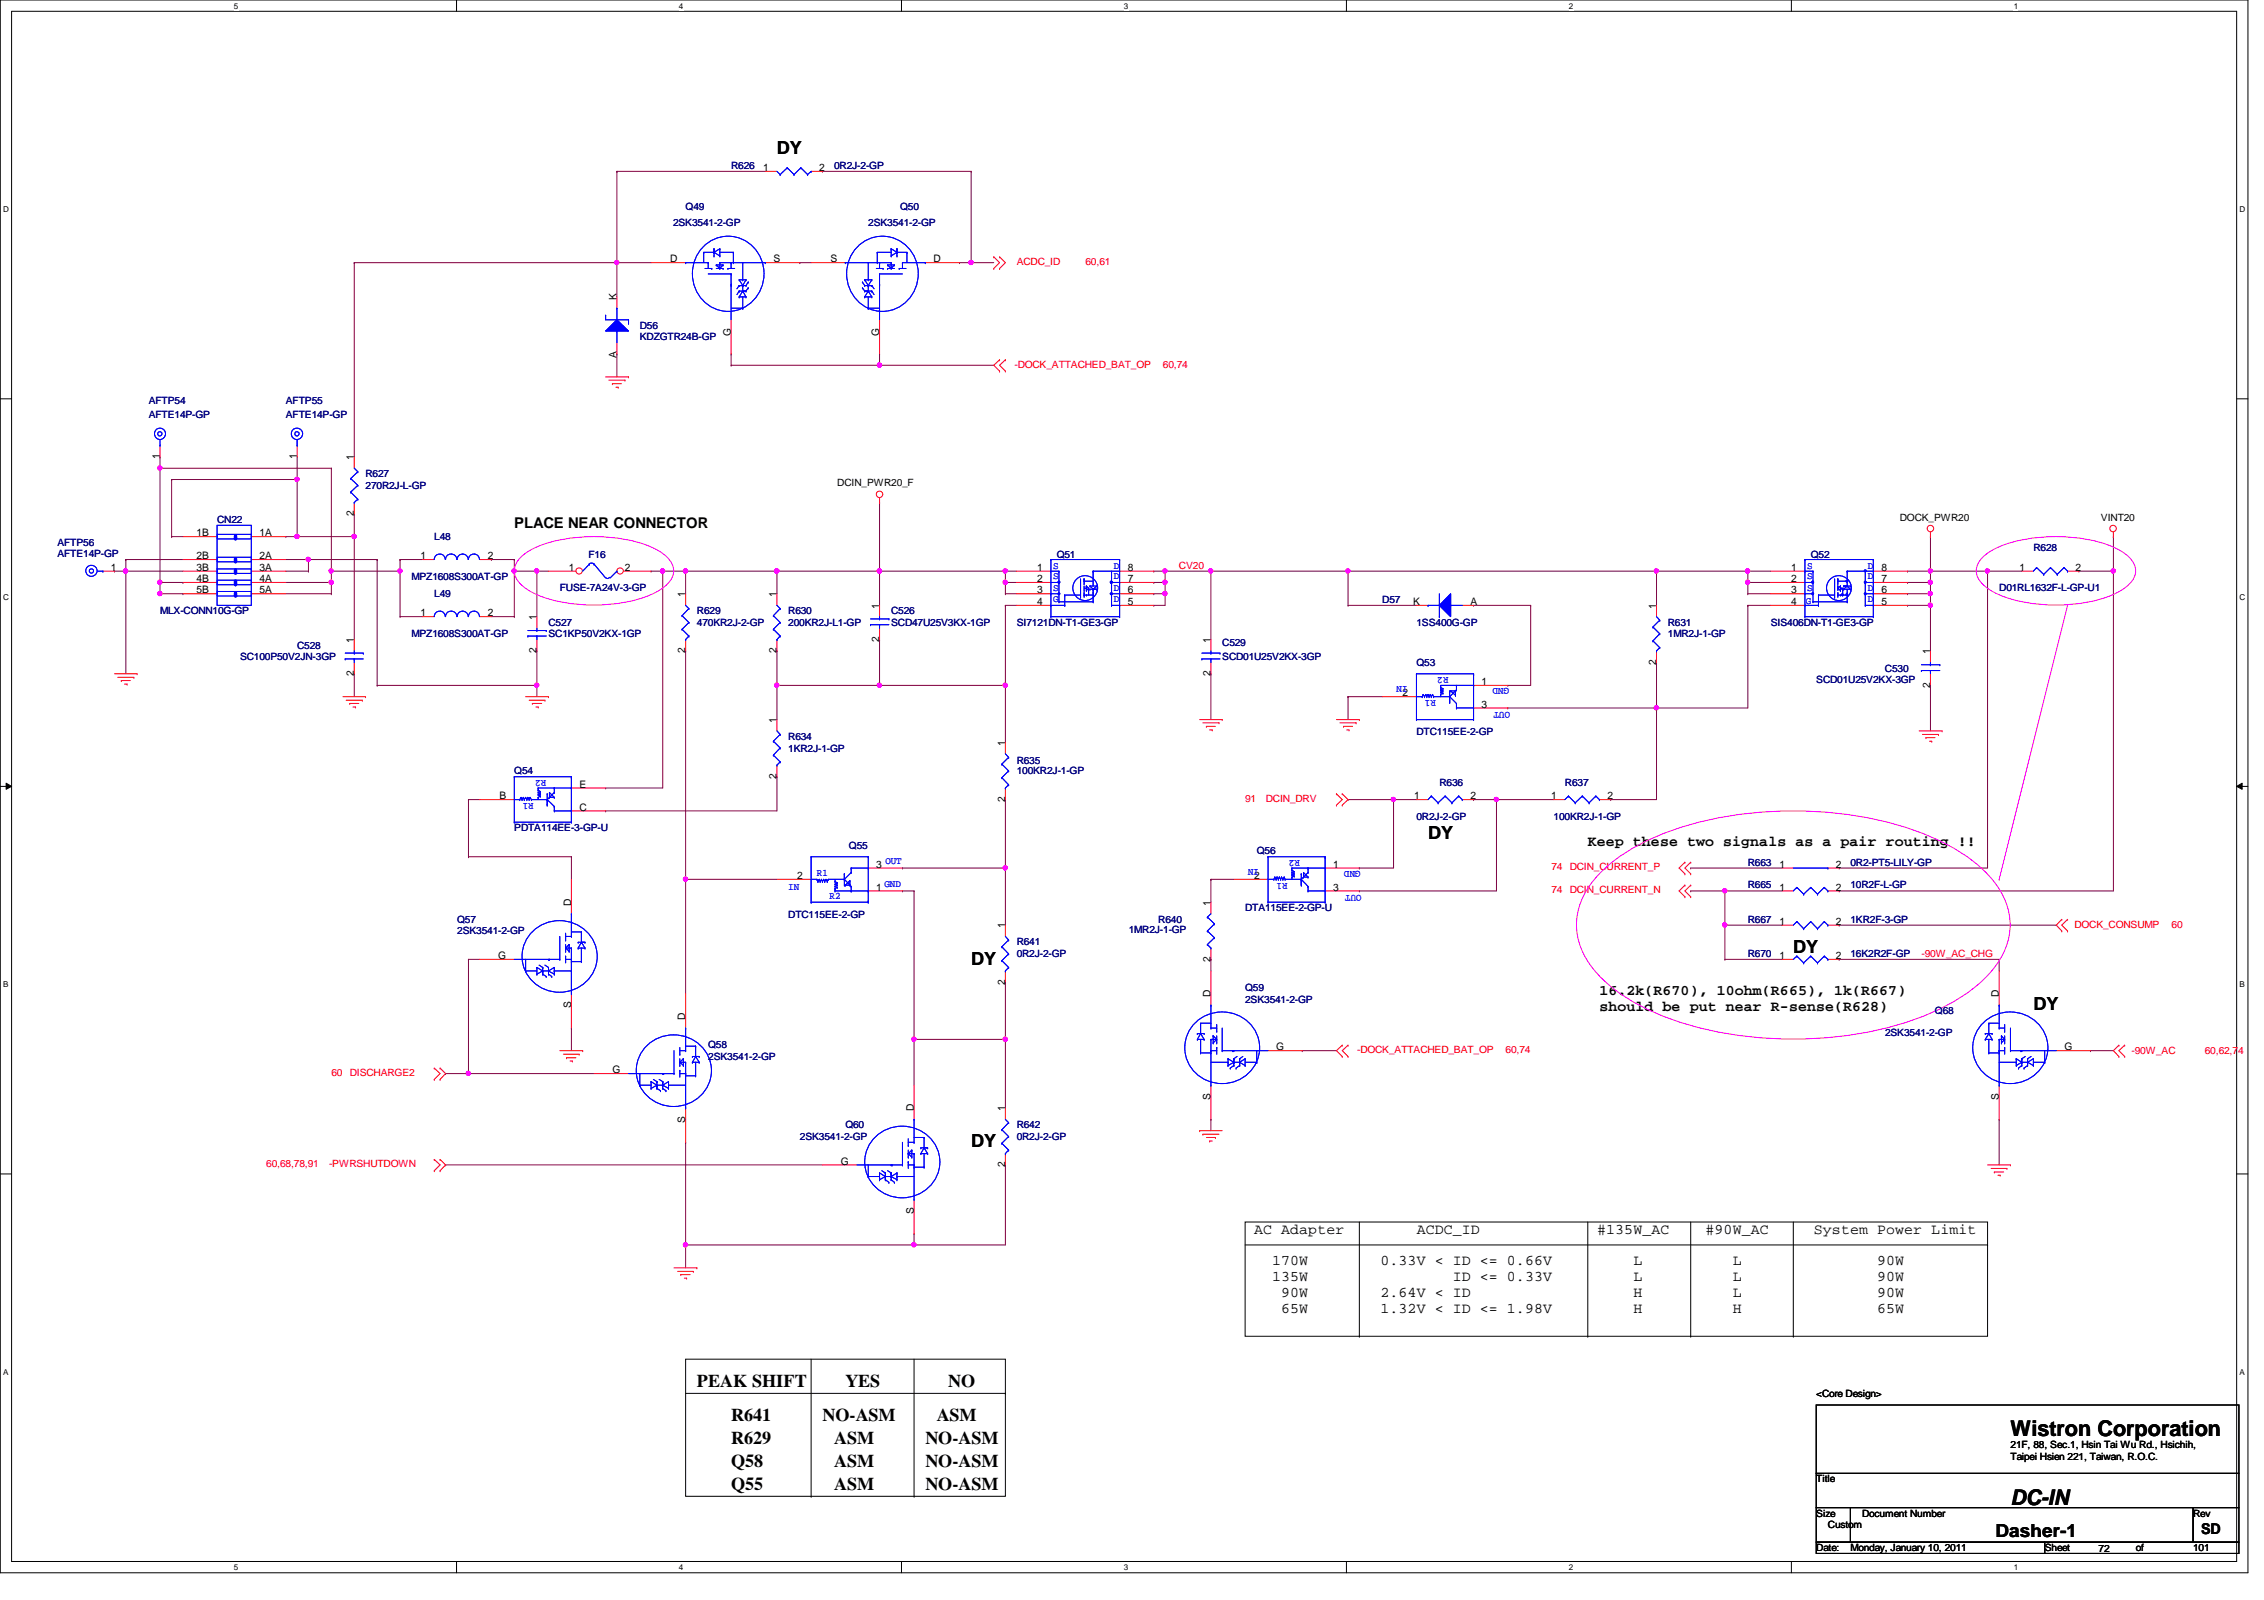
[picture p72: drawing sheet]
<svg xmlns="http://www.w3.org/2000/svg" width="297mm" height="210mm" viewBox="0 0 297 210" stroke-linecap="round" stroke-linejoin="round" font-family="sans-serif">
<defs><g id="words">
<g font-size="2.8">
<text x="263.8" y="188.4">Wistron Corporation</text>
<text x="263.8" y="197.4">DC-IN</text>
</g>
<g font-size="2.4">
<text x="101.9" y="20.2">DY</text>
<text x="187.4" y="110.1">DY</text>
<text x="235.3" y="125.1">DY</text>
<text x="127.4" y="126.6">DY</text>
<text x="266.8" y="132.5">DY</text>
<text x="127.4" y="150.5">DY</text>
<text x="91.4" y="182">PEAK SHIFT</text>
<text x="110.9" y="182">YES</text>
<text x="124.4" y="182">NO</text>
<text x="95.9" y="186.5">R641</text>
<text x="95.9" y="189.5">R629</text>
<text x="107.9" y="186.5">NO-ASM</text>
<text x="109.4" y="189.5">ASM</text>
<text x="121.4" y="189.5">NO-ASM</text>
<text x="122.9" y="186.5">ASM</text>
<text x="95.9" y="192.4">Q58</text>
<text x="95.9" y="195.5">Q55</text>
<text x="109.4" y="192.4">ASM</text>
<text x="109.4" y="195.5">ASM</text>
<text x="121.4" y="192.4">NO-ASM</text>
<text x="121.4" y="195.5">NO-ASM</text>
<text x="261.8" y="201.6">Dasher-1</text>
</g>
<g font-size="1.9">
<text x="67.5" y="69.3">PLACE NEAR CONNECTOR</text>
<text x="208.3" y="111">Keep these two signals as a pair routing !!</text>
<text x="209.8" y="130.5">16.2k(R670), 10ohm(R665), 1k(R667)</text>
<text x="209.8" y="132.7">should be put near R-sense(R628)</text>
<text x="164.5" y="161.8">AC Adapter</text>
<text x="185.9" y="161.8">ACDC_ID</text>
<text x="209.6" y="161.8">#135W_AC</text>
<text x="223.8" y="161.8">#90W_AC</text>
<text x="238" y="161.8">System Power Limit</text>
<text x="166.9" y="166">170W</text>
<text x="181.1" y="166">0.33V &lt; ID &lt;= 0.66V</text>
<text x="214.3" y="166">L</text>
<text x="227.3" y="166">L</text>
<text x="246.3" y="166">90W</text>
<text x="166.9" y="168.1">135W</text>
<text x="168.1" y="170.1">90W</text>
<text x="168.1" y="172.2">65W</text>
<text x="181.1" y="170.1">2.64V &lt; ID</text>
<text x="181.1" y="172.2">1.32V &lt; ID &lt;= 1.98V</text>
<text x="190.6" y="168.1">ID &lt;= 0.33V</text>
<text x="214.3" y="168.1">L</text>
<text x="214.3" y="170.1">H</text>
<text x="214.3" y="172.2">H</text>
<text x="227.3" y="168.1">L</text>
<text x="227.3" y="170.1">L</text>
<text x="227.3" y="172.2">H</text>
<text x="246.3" y="168.1">90W</text>
<text x="246.3" y="170.1">90W</text>
<text x="246.3" y="172.2">65W</text>
<text x="288.8" y="201.3">SD</text>
</g>
<g font-size="1.4">
<text x="100.1" y="22.4">1</text>
<text x="107.5" y="22.4">2</text>
<text x="87.9" y="34.4">D</text>
<text x="101.5" y="34.4">S</text>
<text x="109" y="34.4">S</text>
<text x="122.5" y="34.4">D</text>
<text x="80.9" y="39.4" transform="rotate(-90 80.9 39.4)">K</text>
<text x="80.9" y="46.9" transform="rotate(-90 80.9 46.9)">A</text>
<text x="95.9" y="44.1" transform="rotate(-90 95.9 44.1)">G</text>
<text x="115.4" y="44.1" transform="rotate(-90 115.4 44.1)">G</text>
<text x="21" y="60.2" transform="rotate(-90 21 60.2)">1</text>
<text x="38.9" y="60.2" transform="rotate(-90 38.9 60.2)">1</text>
<text x="46.4" y="60.4" transform="rotate(-90 46.4 60.4)">1</text>
<text x="25.8" y="70.4">1B</text>
<text x="34" y="70.4">1A</text>
<text x="46.4" y="67.7" transform="rotate(-90 46.4 67.7)">2</text>
<text x="14.6" y="74.9">1</text>
<text x="25.8" y="73.4">2B</text>
<text x="25.8" y="74.9">3B</text>
<text x="25.8" y="76.4">4B</text>
<text x="25.8" y="77.9">5B</text>
<text x="34" y="73.4">2A</text>
<text x="34" y="74.9">3A</text>
<text x="34" y="76.4">4A</text>
<text x="34" y="77.9">5A</text>
<text x="55.2" y="73.4">1</text>
<text x="64" y="73.4">2</text>
<text x="74.6" y="74.9">1</text>
<text x="82" y="74.9">2</text>
<text x="136.1" y="74.9">1</text>
<text x="136.1" y="76.4">2</text>
<text x="136.1" y="77.9">3</text>
<text x="148" y="77.9">6</text>
<text x="148" y="76.4">7</text>
<text x="148" y="74.9">8</text>
<text x="235" y="74.9">1</text>
<text x="235" y="76.4">2</text>
<text x="235" y="77.9">3</text>
<text x="246.8" y="77.9">6</text>
<text x="246.8" y="76.4">7</text>
<text x="246.8" y="74.9">8</text>
<text x="265" y="74.9">1</text>
<text x="272.3" y="74.9">2</text>
<text x="55.2" y="80.9">1</text>
<text x="64" y="80.9">2</text>
<text x="70.4" y="81.4" transform="rotate(-90 70.4 81.4)">1</text>
<text x="89.9" y="78.4" transform="rotate(-90 89.9 78.4)">1</text>
<text x="101.9" y="78.4" transform="rotate(-90 101.9 78.4)">1</text>
<text x="115.4" y="79.8" transform="rotate(-90 115.4 79.8)">1</text>
<text x="136.1" y="79.4">4</text>
<text x="148" y="79.4">5</text>
<text x="185.4" y="79.4">K</text>
<text x="192.9" y="79.4">A</text>
<text x="217.3" y="79.8" transform="rotate(-90 217.3 79.8)">1</text>
<text x="235" y="79.4">4</text>
<text x="246.8" y="79.4">5</text>
<text x="46.4" y="88.7" transform="rotate(-90 46.4 88.7)">2</text>
<text x="46.4" y="84.3" transform="rotate(-90 46.4 84.3)">1</text>
<text x="70.4" y="85.7" transform="rotate(-90 70.4 85.7)">2</text>
<text x="89.9" y="85.7" transform="rotate(-90 89.9 85.7)">2</text>
<text x="101.9" y="85.7" transform="rotate(-90 101.9 85.7)">2</text>
<text x="115.4" y="84.2" transform="rotate(-90 115.4 84.2)">2</text>
<text x="158.8" y="88.7" transform="rotate(-90 158.8 88.7)">2</text>
<text x="158.8" y="84.3" transform="rotate(-90 158.8 84.3)">1</text>
<text x="194.4" y="89.9">1</text>
<text x="217.3" y="87.2" transform="rotate(-90 217.3 87.2)">2</text>
<text x="253.2" y="85.9" transform="rotate(-90 253.2 85.9)">1</text>
<text x="101.9" y="94.8" transform="rotate(-90 101.9 94.8)">1</text>
<text x="184" y="91.4">2</text>
<text x="194.4" y="92.8">3</text>
<text x="253.2" y="90.2" transform="rotate(-90 253.2 90.2)">2</text>
<text x="131.9" y="97.8" transform="rotate(-90 131.9 97.8)">1</text>
<text x="65.5" y="104.9">B</text>
<text x="76" y="103.3">E</text>
<text x="76" y="106.3">C</text>
<text x="101.9" y="102.2" transform="rotate(-90 101.9 102.2)">2</text>
<text x="131.9" y="105.2" transform="rotate(-90 131.9 105.2)">2</text>
<text x="185.5" y="104.9">1</text>
<text x="192.9" y="104.9">2</text>
<text x="203.5" y="104.9">1</text>
<text x="210.9" y="104.9">2</text>
<text x="115" y="113.8">3</text>
<text x="174.9" y="113.8">1</text>
<text x="233.5" y="113.8">1</text>
<text x="240.9" y="113.8">2</text>
<text x="74.9" y="118.8" transform="rotate(-90 74.9 118.8)">D</text>
<text x="104.6" y="115.3">2</text>
<text x="115" y="116.8">1</text>
<text x="158.8" y="118.8" transform="rotate(-90 158.8 118.8)">1</text>
<text x="164.5" y="115.3">2</text>
<text x="174.9" y="116.8">3</text>
<text x="233.5" y="116.8">1</text>
<text x="240.9" y="116.8">2</text>
<text x="65.4" y="125.8">G</text>
<text x="131.9" y="121.8" transform="rotate(-90 131.9 121.8)">1</text>
<text x="233.5" y="121.3">1</text>
<text x="233.5" y="125.8">1</text>
<text x="240.9" y="121.3">2</text>
<text x="240.9" y="125.8">2</text>
<text x="131.9" y="129.2" transform="rotate(-90 131.9 129.2)">2</text>
<text x="158.8" y="130.8" transform="rotate(-90 158.8 130.8)">D</text>
<text x="158.8" y="126.2" transform="rotate(-90 158.8 126.2)">2</text>
<text x="262.3" y="130.8" transform="rotate(-90 262.3 130.8)">D</text>
<text x="74.9" y="132.3" transform="rotate(-90 74.9 132.3)">S</text>
<text x="89.9" y="133.8" transform="rotate(-90 89.9 133.8)">D</text>
<text x="167.4" y="137.8">G</text>
<text x="270.8" y="137.8">G</text>
<text x="80.3" y="140.8">G</text>
<text x="89.9" y="147.3" transform="rotate(-90 89.9 147.3)">S</text>
<text x="119.9" y="145.8" transform="rotate(-90 119.9 145.8)">D</text>
<text x="131.9" y="145.8" transform="rotate(-90 131.9 145.8)">1</text>
<text x="158.8" y="144.3" transform="rotate(-90 158.8 144.3)">S</text>
<text x="262.3" y="144.3" transform="rotate(-90 262.3 144.3)">S</text>
<text x="110.3" y="152.8">G</text>
<text x="131.9" y="153.2" transform="rotate(-90 131.9 153.2)">2</text>
<text x="119.9" y="159.3" transform="rotate(-90 119.9 159.3)">S</text>
</g>
<g font-size="1.3" fill="#000080">
<text x="95.9" y="22.1">R626</text>
<text x="109.4" y="22.1">0R2J-2-GP</text>
<text x="88.3" y="29.6">2SK3541-2-GP</text>
<text x="90" y="27.6">Q49</text>
<text x="113.9" y="29.6">2SK3541-2-GP</text>
<text x="118.1" y="27.6">Q50</text>
<text x="83.9" y="43.1">D56</text>
<text x="83.9" y="44.6">KDZGTR24B-GP</text>
<text x="19.5" y="53">AFTP54</text>
<text x="37.5" y="53">AFTP55</text>
<text x="19.5" y="54.8">AFTE14P-GP</text>
<text x="37.5" y="54.8">AFTE14P-GP</text>
<text x="48" y="62.6">R627</text>
<text x="48" y="64.1">270R2J-L-GP</text>
<text x="7.5" y="71.6">AFTP56</text>
<text x="28.5" y="68.6">CN22</text>
<text x="57" y="70.9">L48</text>
<text x="7.5" y="73.1">AFTE14P-GP</text>
<text x="54" y="76.1">MPZ1608S300AT-GP</text>
<text x="73.4" y="77.6">FUSE-7A24V-3-GP</text>
<text x="77.2" y="73.2">F16</text>
<text x="138.6" y="73.2">Q51</text>
<text x="237.6" y="73.2">Q52</text>
<text x="262.3" y="77.6">D01RL1632F-L-GP-U1</text>
<text x="266.8" y="72.3">R628</text>
<text x="21" y="80.6">MLX-CONN10G-GP</text>
<text x="54" y="83.6">MPZ1608S300AT-GP</text>
<text x="57" y="78.4">L49</text>
<text x="72" y="82.1">C527</text>
<text x="72" y="83.6">SC1KP50V2KX-1GP</text>
<text x="91.4" y="80.6">R629</text>
<text x="91.4" y="82.1">470KR2J-2-GP</text>
<text x="103.4" y="80.6">R630</text>
<text x="103.4" y="82.1">200KR2J-L1-GP</text>
<text x="116.9" y="80.6">C526</text>
<text x="116.9" y="82.1">SCD47U25V3KX-1GP</text>
<text x="133.4" y="82.1">SI7121DN-T1-GE3-GP</text>
<text x="181.4" y="79.1">D57</text>
<text x="185.8" y="82.1">1SS400G-GP</text>
<text x="218.8" y="82.1">R631</text>
<text x="218.8" y="83.6">1MR2J-1-GP</text>
<text x="232.3" y="82.1">SIS406DN-T1-GE3-GP</text>
<text x="31.5" y="86.6">SC100P50V2JN-3GP</text>
<text x="39" y="85.1">C528</text>
<text x="160.4" y="84.8">C529</text>
<text x="160.4" y="86.6">SCD01U25V2KX-3GP</text>
<text x="185.8" y="87.3">Q53</text>
<text x="238.3" y="89.6">SCD01U25V2KX-3GP</text>
<text x="247.3" y="88.1">C530</text>
<text x="67.5" y="101.6">Q54</text>
<text x="103.4" y="97.1">R634</text>
<text x="103.4" y="98.6">1KR2J-1-GP</text>
<text x="133.4" y="100.2">R635</text>
<text x="133.4" y="101.6">100KR2J-1-GP</text>
<text x="185.8" y="96.5">DTC115EE-2-GP</text>
<text x="185.8" y="107.6">0R2J-2-GP</text>
<text x="188.8" y="103.1">R636</text>
<text x="203.8" y="107.6">100KR2J-1-GP</text>
<text x="205.3" y="103.1">R637</text>
<text x="67.5" y="109.1">PDTA114EE-3-GP-U</text>
<text x="111.4" y="111.3">Q55</text>
<text x="164.9" y="112.1">Q56</text>
<text x="229.3" y="113.6">R663</text>
<text x="242.8" y="113.6">0R2-PT5-LILY-GP</text>
<text x="163.4" y="119.5">DTA115EE-2-GP-U</text>
<text x="229.3" y="116.5">R665</text>
<text x="242.8" y="116.5">10R2F-L-GP</text>
<text x="60" y="121.1">Q57</text>
<text x="60" y="122.6">2SK3541-2-GP</text>
<text x="103.4" y="120.4">DTC115EE-2-GP</text>
<text x="133.4" y="124">R641</text>
<text x="133.4" y="125.6">0R2J-2-GP</text>
<text x="148.1" y="122.4">1MR2J-1-GP</text>
<text x="152" y="121.1">R640</text>
<text x="229.3" y="121.1">R667</text>
<text x="229.3" y="125.6">R670</text>
<text x="242.8" y="121.1">1KR2F-3-GP</text>
<text x="242.8" y="125.6">16K2R2F-GP</text>
<text x="163.4" y="130">Q59</text>
<text x="163.4" y="131.5">2SK3541-2-GP</text>
<text x="92.9" y="137.5">Q58</text>
<text x="247.3" y="135.9">2SK3541-2-GP</text>
<text x="253.9" y="133.1">Q68</text>
<text x="92.9" y="139">2SK3541-2-GP</text>
<text x="104.9" y="149.5">2SK3541-2-GP</text>
<text x="110.9" y="148">Q60</text>
<text x="133.4" y="148">R642</text>
<text x="133.4" y="149.5">0R2J-2-GP</text>
</g>
<g font-size="1.3" fill="#f00">
<text x="133.4" y="34.8">ACDC_ID</text>
<text x="142.4" y="34.8">60,61</text>
<text x="133.1" y="48.2">-DOCK_ATTACHED_BAT_OP</text>
<text x="152.6" y="48.2">60,74</text>
<text x="154.7" y="74.6">CV20</text>
<text x="163.4" y="105.2">91</text>
<text x="166.1" y="105.2">DCIN_DRV</text>
<text x="203.5" y="114.2">74</text>
<text x="203.5" y="117.2">74</text>
<text x="205.9" y="114.2">DCIN_CURRENT_P</text>
<text x="205.9" y="117.2">DCIN_CURRENT_N</text>
<text x="252.1" y="125.6">-90W_AC_CHG</text>
<text x="272.2" y="121.8">DOCK_CONSUMP</text>
<text x="284.9" y="121.8">60</text>
<text x="43.5" y="141.1">60</text>
<text x="45.9" y="141.1">DISCHARGE2</text>
<text x="178.1" y="138.1">-DOCK_ATTACHED_BAT_OP</text>
<text x="197.5" y="138.1">60,74</text>
<text x="279.7" y="138.3">-90W_AC</text>
<text x="289.3" y="138.3">60,62,74</text>
<text x="34.9" y="153.1">60,68,78,91</text>
<text x="43.2" y="153.1">-PWRSHUTDOWN</text>
</g>
<g font-size="1.3">
<text x="109.9" y="63.8">DCIN_PWR20_F</text>
<text x="249.3" y="68.3">DOCK_PWR20</text>
<text x="275.6" y="68.3">VINT20</text>
<text x="238.3" y="183.3">&lt;Core Design&gt;</text>
<text x="263.8" y="190">21F, 88, Sec.1, Hsin Tai Wu Rd., Hsichih,</text>
<text x="263.8" y="191.5">Taipei Hsien 221, Taiwan, R.O.C.</text>
<text x="238.3" y="194.5">Title</text>
<text x="238.3" y="199">Size</text>
<text x="238.3" y="203.5">Date:</text>
<text x="239.8" y="200.5">Custom</text>
<text x="242.8" y="203.5">Monday, January 10, 2011</text>
<text x="244.3" y="199">Document Number</text>
<text x="268.3" y="203.5">Sheet</text>
<text x="275.3" y="203.6">72</text>
<text x="280.2" y="203.5">of</text>
<text x="287.7" y="203.5">101</text>
<text x="287.7" y="199">Rev</text>
</g>
<g font-size="1.3" fill="#00f">
<text x="138.2" y="74.6">S</text>
<text x="138.2" y="76">S</text>
<text x="138.2" y="77.5">S</text>
<text x="146.1" y="77.5">D</text>
<text x="146.1" y="76">D</text>
<text x="146.1" y="74.6">D</text>
<text x="237.1" y="74.6">S</text>
<text x="237.1" y="76">S</text>
<text x="237.1" y="77.5">S</text>
<text x="245.1" y="77.5">D</text>
<text x="245.1" y="76">D</text>
<text x="245.1" y="74.6">D</text>
<text x="138.2" y="79">G</text>
<text x="146.1" y="79">D</text>
<text x="236.9" y="79.2">G</text>
<text x="245.1" y="79">D</text>
<text x="190" y="88.8" transform="rotate(180 190 88.8)">R2</text>
<text x="184.7" y="90" transform="rotate(180 184.7 90)">IN</text>
<text x="188.4" y="91.8" transform="rotate(180 188.4 91.8)">R1</text>
<text x="198" y="90.3" transform="rotate(180 198 90.3)">GND</text>
<text x="198.1" y="93.4" transform="rotate(180 198.1 93.4)">OUT</text>
<text x="70" y="105.3" transform="rotate(180 70 105.3)">R1</text>
<text x="71.7" y="102.3" transform="rotate(180 71.7 102.3)">R2</text>
<text x="116.2" y="113.3">OUT</text>
<text x="165.2" y="114" transform="rotate(180 165.2 114)">IN</text>
<text x="170.6" y="112.8" transform="rotate(180 170.6 112.8)">R2</text>
<text x="103.4" y="116.7">IN</text>
<text x="107.2" y="114.9">R1</text>
<text x="108.8" y="117.9">R2</text>
<text x="116" y="116.4">GND</text>
<text x="168.9" y="115.8" transform="rotate(180 168.9 115.8)">R1</text>
<text x="178.5" y="114.3" transform="rotate(180 178.5 114.3)">GND</text>
<text x="178.6" y="117.4" transform="rotate(180 178.6 117.4)">OUT</text>
</g>
<g font-size="1.1">
<text x="30.7" y="1.1">5</text>
<text x="89.1" y="1.1">4</text>
<text x="147.4" y="1.1">3</text>
<text x="205.8" y="1.1">2</text>
<text x="264.2" y="1.1">1</text>
<text x=".4" y="27.9">D</text>
<text x="293.8" y="27.9">D</text>
<text x=".4" y="78.7">C</text>
<text x="293.8" y="78.7">C</text>
<text x=".4" y="129.5">B</text>
<text x="293.8" y="129.5">B</text>
<text x=".4" y="180.4">A</text>
<text x="293.8" y="180.4">A</text>
<text x="30.7" y="206">5</text>
<text x="89.1" y="206">4</text>
<text x="147.4" y="206">3</text>
<text x="205.8" y="206">2</text>
<text x="264.2" y="206">1</text>
</g>
</g></defs>
<path d="M0 0h294.9v206.3h-294.9zM1.5 1.5h292v203.4h-292z" fill="none" stroke="#000" stroke-width=".13"/>
<g fill="#fff">
<path d="M30.7 .2h.6v1.2h-.6z"/>
<path d="M30.7 205h.6v1.2h-.6z"/>
</g>
<path d="M59.9 0v1.5M59.9 204.9v1.4" fill="none" stroke="#000" stroke-width=".13"/>
<g fill="#fff">
<path d="M89.1 .2h.6v1.2h-.6z"/>
<path d="M89.1 205h.6v1.2h-.6z"/>
</g>
<path d="M118.3 0v1.5M118.3 204.9v1.4" fill="none" stroke="#000" stroke-width=".13"/>
<g fill="#fff">
<path d="M147.4 .2h.6v1.2h-.6z"/>
<path d="M147.4 205h.6v1.2h-.6z"/>
</g>
<path d="M176.7 0v1.5M176.7 204.9v1.4" fill="none" stroke="#000" stroke-width=".13"/>
<g fill="#fff">
<path d="M205.8 .2h.6v1.2h-.6z"/>
<path d="M205.8 205h.6v1.2h-.6z"/>
</g>
<path d="M235 0v1.5M235 204.9v1.4" fill="none" stroke="#000" stroke-width=".13"/>
<g fill="#fff">
<path d="M264.2 .2h.6v1.2h-.6z"/>
<path d="M264.2 205h.6v1.2h-.6z"/>
<path d="M.4 26.9h.8v1.2h-.8z"/>
<path d="M293.8 26.9h.8v1.2h-.8z"/>
<path d="M.4 77.7h.8v1.2h-.8z"/>
<path d="M293.8 77.7h.8v1.2h-.8z"/>
</g>
<path d="M0 52.3h1.5M293.5 52.3h1.4" fill="none" stroke="#000" stroke-width=".13"/>
<g fill="#fff">
<path d="M.4 128.6h.7v1.2h-.7z"/>
<path d="M293.8 128.6h.8v1.2h-.8z"/>
</g>
<path d="M0 103.2h1.5M.8 102.7l.7 .5-.7 .3zM293.5 103.2l.7-.5v.8zM293.5 103.2h1.4" fill="none" stroke="#000" stroke-width=".13"/>
<path d="M.8 102.7l.7 .5-.7 .3zM293.5 103.2l.7-.5v.8z" fill="#000"/>
<g fill="#fff">
<path d="M.4 179.4h.7v1.2h-.7z"/>
<path d="M293.8 179.4h.8v1.2h-.8z"/>
</g>
<path d="M0 154h1.5M293.5 154h1.4" fill="none" stroke="#000" stroke-width=".13"/>
<path d="M253.3 89.9h.1M253.3 89.9v6M119.9 136.4h12M119.9 136.4h.1" fill="none" stroke="#800040" stroke-width=".13"/>
<circle cx="119.9" cy="136.3" r=".29" fill="#f0f"/>
<circle cx="119.9" cy="136.3" r=".29" fill="none" stroke="#f0f" stroke-width=".13"/>
<path d="M131.9 74.9h.1M131.9 74.9h1.5M152.9 74.9h6M152.9 74.9h.1" fill="none" stroke="#800040" stroke-width=".13"/>
<circle cx="152.8" cy="74.9" r=".29" fill="#f0f"/>
<circle cx="152.8" cy="74.9" r=".29" fill="none" stroke="#f0f" stroke-width=".13"/>
<path d="M86.9 74.9h.1M86.9 74.9v28.5M131.9 79.4h.1M131.9 79.4h1.5M193.3 79.4h7.5M193.3 79.4h.1M217.3 74.9h.1M217.3 74.9h12M101.9 101.9h.1M101.9 101.9v4.5M119.9 136.4h.1M119.9 136.4v6" fill="none" stroke="#800040" stroke-width=".13"/>
<circle cx="229.3" cy="74.9" r=".29" fill="#f0f"/>
<circle cx="229.3" cy="74.9" r=".29" fill="none" stroke="#f0f" stroke-width=".13"/>
<circle cx="217.3" cy="74.9" r=".29" fill="#f0f"/>
<circle cx="217.3" cy="74.9" r=".29" fill="none" stroke="#f0f" stroke-width=".13"/>
<path d="M176.9 74.9h.1M176.9 74.9h40.4M118.4 113.9h13.5M118.4 113.9h.1M131.9 113.9h.1M131.9 113.9v7.5" fill="none" stroke="#800040" stroke-width=".13"/>
<circle cx="131.9" cy="113.9" r=".29" fill="#f0f"/>
<circle cx="131.9" cy="113.9" r=".29" fill="none" stroke="#f0f" stroke-width=".13"/>
<path d="M217.3 86.9h.1M217.3 86.9v6M178.3 116.9h18M178.3 116.9h.1" fill="none" stroke="#800040" stroke-width=".13"/>
<circle cx="217.3" cy="92.9" r=".29" fill="#f0f"/>
<circle cx="217.3" cy="92.9" r=".29" fill="none" stroke="#f0f" stroke-width=".13"/>
<path d="M115.4 89.9h16.5M115.4 89.9h.1M61.5 140.8h16.4M61.5 140.8h.1" fill="none" stroke="#800040" stroke-width=".13"/>
<circle cx="131.9" cy="89.9" r=".29" fill="#f0f"/>
<circle cx="131.9" cy="89.9" r=".29" fill="none" stroke="#f0f" stroke-width=".13"/>
<circle cx="115.4" cy="89.9" r=".29" fill="#f0f"/>
<circle cx="115.4" cy="89.9" r=".29" fill="none" stroke="#f0f" stroke-width=".13"/>
<path d="M158.9 74.9h.1M158.9 74.9h18M200.8 79.4h.1M200.8 79.4v10.5" fill="none" stroke="#800040" stroke-width=".13"/>
<circle cx="176.8" cy="74.9" r=".29" fill="#f0f"/>
<circle cx="176.8" cy="74.9" r=".29" fill="none" stroke="#f0f" stroke-width=".13"/>
<circle cx="158.8" cy="74.9" r=".29" fill="#f0f"/>
<circle cx="158.8" cy="74.9" r=".29" fill="none" stroke="#f0f" stroke-width=".13"/>
<path d="M90 74.9h.1M90 74.9v3M90 85.4h.1M90 85.4v44.9M90 115.4h.1" fill="none" stroke="#800040" stroke-width=".13"/>
<circle cx="89.9" cy="115.3" r=".29" fill="#f0f"/>
<circle cx="89.9" cy="115.3" r=".29" fill="none" stroke="#f0f" stroke-width=".13"/>
<path d="M115.4 74.9h.1M115.4 74.9v4.5M90 115.4h11.9M90 115.4h.1" fill="none" stroke="#800040" stroke-width=".13"/>
<circle cx="115.4" cy="74.9" r=".29" fill="#f0f"/>
<circle cx="115.4" cy="74.9" r=".29" fill="none" stroke="#f0f" stroke-width=".13"/>
<path d="M101.9 89.9h.1M115.4 83.9h.1M115.4 83.9v6h-13.5" fill="none" stroke="#800040" stroke-width=".13"/>
<circle cx="101.9" cy="89.9" r=".29" fill="#f0f"/>
<circle cx="101.9" cy="89.9" r=".29" fill="none" stroke="#f0f" stroke-width=".13"/>
<g fill="none" stroke="#800040" stroke-width=".13">
<path d="M101.9 74.9h.1M101.9 74.9v3M151.4 74.9h.1M151.4 74.9h1.5M158.9 74.9h.1M158.9 74.9v9M217.3 74.9h.1M217.3 74.9v4.5M229.3 79.4h3M229.3 79.4h.1M253.3 74.9h.1M253.3 79.4h.1"/>
<path d="M253.3 74.9v1.5M253.3 79.4v6M101.9 89.9h.1M101.9 85.4h.1M101.9 85.4v9M131.9 89.9h.1M131.9 89.9v7.5M197.8 92.9h.1M197.8 92.9h19.5M119.9 116.9h.1M119.9 116.9v19.5M61.5 125.9h1.4"/>
<path d="M61.5 125.9h.1M61.5 125.9v14.9"/>
</g>
<circle cx="61.4" cy="140.8" r=".29" fill="#f0f"/>
<circle cx="61.4" cy="140.8" r=".29" fill="none" stroke="#f0f" stroke-width=".13"/>
<path d="M152.9 77.9h.1M152.9 77.9v1.5M176.9 74.9h.1M176.9 79.4h.1M176.9 74.9v4.5M176.9 79.4h8.9M176.9 91.4h.1M176.9 91.4v3" fill="none" stroke="#800040" stroke-width=".13"/>
<circle cx="152.8" cy="77.9" r=".29" fill="#f0f"/>
<circle cx="152.8" cy="77.9" r=".29" fill="none" stroke="#f0f" stroke-width=".13"/>
<path d="M131.9 128.9h.1M131.9 128.9v7.5" fill="none" stroke="#800040" stroke-width=".13"/>
<circle cx="131.9" cy="136.3" r=".29" fill="#f0f"/>
<circle cx="131.9" cy="136.3" r=".29" fill="none" stroke="#f0f" stroke-width=".13"/>
<path d="M253.3 74.9h7.5M253.3 74.9h.1M61.5 104.9h.1M61.5 104.9v7.5M170.9 137.8h4.4M170.9 137.8h.1M90 149.9h.1M90 149.9v13.4M158.9 146.9h.1M158.9 146.9v1.4M90 163.3h29.9M90 163.3h.1" fill="none" stroke="#800040" stroke-width=".13"/>
<circle cx="253.2" cy="74.9" r=".29" fill="#f0f"/>
<circle cx="253.2" cy="74.9" r=".29" fill="none" stroke="#f0f" stroke-width=".13"/>
<g fill="none" stroke="#800040" stroke-width=".13">
<path d="M115.4 65.9h.1M115.4 65.9v9M152.9 74.9h.1M152.9 74.9v1.5M229.3 74.9h.1M229.3 74.9v1.5M250.3 74.9h.1M250.3 74.9h3M217.3 92.9h.1M217.3 92.9h12M178.3 113.9h.1M178.3 113.9h4.5"/>
<path d="M182.8 104.9h.1M182.8 104.9h3M196.3 104.9h.1M196.3 104.9h7.5"/>
</g>
<circle cx="182.8" cy="104.9" r=".29" fill="#f0f"/>
<circle cx="182.8" cy="104.9" r=".29" fill="none" stroke="#f0f" stroke-width=".13"/>
<path d="M260.8 74.9h.1M260.8 74.9v39M277.3 74.9h.1M277.3 70.4h.1M277.3 70.4v46.5M90 163.3h.1M90 163.3v3" fill="none" stroke="#800040" stroke-width=".13"/>
<circle cx="89.9" cy="163.3" r=".29" fill="#f0f"/>
<circle cx="89.9" cy="163.3" r=".29" fill="none" stroke="#f0f" stroke-width=".13"/>
<path d="M253.3 70.4h.1M253.3 70.4v4.5M176.9 104.9h.1M176.9 104.9h5.9M182.8 104.9h.1M182.8 104.9v9M196.3 104.9h.1M196.3 104.9v12" fill="none" stroke="#800040" stroke-width=".13"/>
<circle cx="196.3" cy="104.9" r=".29" fill="#f0f"/>
<circle cx="196.3" cy="104.9" r=".29" fill="none" stroke="#f0f" stroke-width=".13"/>
<g fill="none" stroke="#800040" stroke-width=".13">
<path d="M46.5 70.4h.1M46.5 70.4v13.5M197.8 89.9h.1M197.8 89.9h3M61.5 112.4h13.5M61.5 112.4h.1M79.5 106.4h22.4M79.5 106.4h.1M158.9 115.4h.1M158.9 115.4h3M193.3 104.9h3M193.3 104.9h.1"/>
<path d="M75 134.9h.1M75 134.9v2.9M131.9 136.4h.1M131.9 136.4v8.9M119.9 161.8h.1M119.9 161.8v1.5"/>
</g>
<circle cx="46.4" cy="70.4" r=".29" fill="#f0f"/>
<circle cx="46.4" cy="70.4" r=".29" fill="none" stroke="#f0f" stroke-width=".13"/>
<path d="M61.5 104.9h1.4M61.5 104.9h.1M79.5 103.4h7.4M79.5 103.4h.1M58.5 140.8h.1M58.5 140.8h3M131.9 152.8h.1M131.9 152.8v10.5h-12M119.9 163.3h.1" fill="none" stroke="#800040" stroke-width=".13"/>
<circle cx="119.9" cy="163.3" r=".29" fill="#f0f"/>
<circle cx="119.9" cy="163.3" r=".29" fill="none" stroke="#f0f" stroke-width=".13"/>
<path d="M253.3 76.4h.1M253.3 76.4v1.5M118.4 116.9h.1M118.4 116.9h1.5M211.3 104.9h6M211.3 104.9h.1" fill="none" stroke="#800040" stroke-width=".13"/>
<circle cx="253.2" cy="76.4" r=".29" fill="#f0f"/>
<circle cx="253.2" cy="76.4" r=".29" fill="none" stroke="#f0f" stroke-width=".13"/>
<path d="M80.9 22.5h.1M80.9 22.5v12M75 112.4h.1M75 112.4v3M131.9 104.9h.1M131.9 104.9v9" fill="none" stroke="#800040" stroke-width=".13"/>
<circle cx="80.9" cy="34.4" r=".29" fill="#f0f"/>
<circle cx="80.9" cy="34.4" r=".29" fill="none" stroke="#f0f" stroke-width=".13"/>
<g fill="none" stroke="#800040" stroke-width=".13">
<path d="M80.9 22.5h19.5M80.9 34.5h.1M80.9 22.5h.1M80.9 34.5h4.5M125.9 34.5h.1M127.4 22.5h.1M127.4 22.5v12h-1.5M115.4 46.4h.1M115.4 47.9h.1M115.4 46.4v1.5M115.4 47.9h15M46.5 88.4h.1"/>
<path d="M46.5 88.4v3"/>
</g>
<circle cx="127.4" cy="34.4" r=".29" fill="#f0f"/>
<circle cx="127.4" cy="34.4" r=".29" fill="none" stroke="#f0f" stroke-width=".13"/>
<path d="M46.5 34.5h.1M46.5 34.5h34.4M80.9 34.5h.1M80.9 34.5v4.4M104.9 34.5h1.5M104.9 34.5h.1M127.4 34.5h.1M127.4 34.5h3M95.9 47.9h.1M95.9 47.9h19.5" fill="none" stroke="#800040" stroke-width=".13"/>
<circle cx="115.4" cy="47.9" r=".29" fill="#f0f"/>
<circle cx="115.4" cy="47.9" r=".29" fill="none" stroke="#f0f" stroke-width=".13"/>
<g fill="none" stroke="#800040" stroke-width=".13">
<path d="M46.5 34.5h.1M46.5 34.5v25.4M107.9 22.5h19.5M107.9 22.5h.1M80.9 46.4h.1M80.9 46.4v3M95.9 46.4h.1M95.9 46.4v1.5M90 74.9h11.9M90 74.9h.1M250.3 77.9h.1M250.3 77.9h3"/>
<path d="M176.9 91.4h.1M176.9 91.4h4.5M217.3 92.9h.1M217.3 92.9v12"/>
</g>
<circle cx="101.9" cy="74.9" r=".29" fill="#f0f"/>
<circle cx="101.9" cy="74.9" r=".29" fill="none" stroke="#f0f" stroke-width=".13"/>
<circle cx="89.9" cy="74.9" r=".29" fill="#f0f"/>
<circle cx="89.9" cy="74.9" r=".29" fill="none" stroke="#f0f" stroke-width=".13"/>
<path d="M70.4 74.9h.1M70.4 74.9v6M158.9 125.9h.1M158.9 125.9v1.5" fill="none" stroke="#800040" stroke-width=".13"/>
<circle cx="70.4" cy="74.9" r=".29" fill="#f0f"/>
<circle cx="70.4" cy="74.9" r=".29" fill="none" stroke="#f0f" stroke-width=".13"/>
<path d="M70.4 89.9h.1M70.4 89.9v1.5" fill="none" stroke="#800040" stroke-width=".13"/>
<circle cx="70.4" cy="89.9" r=".29" fill="#f0f"/>
<circle cx="70.4" cy="89.9" r=".29" fill="none" stroke="#f0f" stroke-width=".13"/>
<path d="M70.4 74.9h.1M70.4 74.9h1.6M131.9 74.9h.1M131.9 74.9v1.5M151.4 77.9h.1M151.4 76.4h.1M151.4 76.4h1.5M152.9 76.4h.1M152.9 76.4v1.5h-1.5M158.9 115.4h.1M158.9 115.4v3" fill="none" stroke="#800040" stroke-width=".13"/>
<circle cx="152.8" cy="76.4" r=".29" fill="#f0f"/>
<circle cx="152.8" cy="76.4" r=".29" fill="none" stroke="#f0f" stroke-width=".13"/>
<path d="M115.4 74.9h16.5M115.4 74.9h.1M131.9 77.9h.1M131.9 77.9h1.5M158.9 88.4h.1M158.9 88.4v6" fill="none" stroke="#800040" stroke-width=".13"/>
<circle cx="131.9" cy="74.9" r=".29" fill="#f0f"/>
<circle cx="131.9" cy="74.9" r=".29" fill="none" stroke="#f0f" stroke-width=".13"/>
<path d="M229.3 76.4h.1M229.3 76.4v1.5" fill="none" stroke="#800040" stroke-width=".13"/>
<circle cx="229.3" cy="76.4" r=".29" fill="#f0f"/>
<circle cx="229.3" cy="76.4" r=".29" fill="none" stroke="#f0f" stroke-width=".13"/>
<path d="M229.3 74.9h3M229.3 74.9h.1M253.3 77.9h.1M253.3 77.9v1.5" fill="none" stroke="#800040" stroke-width=".13"/>
<circle cx="253.2" cy="79.4" r=".29" fill="#f0f"/>
<circle cx="253.2" cy="79.4" r=".29" fill="none" stroke="#f0f" stroke-width=".13"/>
<circle cx="253.2" cy="77.9" r=".29" fill="#f0f"/>
<circle cx="253.2" cy="77.9" r=".29" fill="none" stroke="#f0f" stroke-width=".13"/>
<path d="M131.9 76.4h.1M131.9 76.4h1.5M151.4 79.4h.1M151.4 79.4h1.5M229.3 76.4h3M229.3 76.4h.1M250.3 79.4h.1M250.3 79.4h3" fill="none" stroke="#800040" stroke-width=".13"/>
<circle cx="131.9" cy="76.4" r=".29" fill="#f0f"/>
<circle cx="131.9" cy="76.4" r=".29" fill="none" stroke="#f0f" stroke-width=".13"/>
<path d="M131.9 76.4h.1M131.9 79.4h.1M131.9 76.4v1.5M131.9 79.4v10.5M272.8 74.9h4.5M272.8 74.9h.1" fill="none" stroke="#800040" stroke-width=".13"/>
<circle cx="277.2" cy="74.9" r=".29" fill="#f0f"/>
<circle cx="277.2" cy="74.9" r=".29" fill="none" stroke="#f0f" stroke-width=".13"/>
<path d="M229.3 77.9h3M229.3 77.9h.1M260.8 74.9h.1M260.8 74.9h4.5M58.5 152.8h49.4M58.5 152.8h.1" fill="none" stroke="#800040" stroke-width=".13"/>
<circle cx="260.7" cy="74.9" r=".29" fill="#f0f"/>
<circle cx="260.7" cy="74.9" r=".29" fill="none" stroke="#f0f" stroke-width=".13"/>
<path d="M86.9 74.9h.1M86.9 74.9h3.1M229.3 79.4h.1M229.3 79.4v13.5M250.3 76.4h.1M250.3 76.4h3" fill="none" stroke="#800040" stroke-width=".13"/>
<circle cx="86.9" cy="74.9" r=".29" fill="#f0f"/>
<circle cx="86.9" cy="74.9" r=".29" fill="none" stroke="#f0f" stroke-width=".13"/>
<path d="M101.9 74.9h.1M101.9 74.9h13.5" fill="none" stroke="#800040" stroke-width=".13"/>
<circle cx="115.4" cy="74.9" r=".29" fill="#f0f"/>
<circle cx="115.4" cy="74.9" r=".29" fill="none" stroke="#f0f" stroke-width=".13"/>
<circle cx="101.9" cy="74.9" r=".29" fill="#f0f"/>
<circle cx="101.9" cy="74.9" r=".29" fill="none" stroke="#f0f" stroke-width=".13"/>
<path d="M37.5 70.4h1.5M37.5 70.4h.1M85.4 74.9h1.5M85.4 74.9h.1" fill="none" stroke="#800040" stroke-width=".13"/>
<circle cx="39" cy="70.4" r=".29" fill="#f0f"/>
<circle cx="39" cy="70.4" r=".29" fill="none" stroke="#f0f" stroke-width=".13"/>
<path d="M39 62.9h.1M39 62.9v7.5" fill="none" stroke="#800040" stroke-width=".13"/>
<circle cx="39" cy="62.9" r=".29" fill="#f0f"/>
<circle cx="39" cy="62.9" r=".29" fill="none" stroke="#f0f" stroke-width=".13"/>
<path d="M21 61.4h.1M21 61.4h22.5M22.5 62.9h16.5M22.5 62.9h.1M22.5 70.4h.1M22.5 62.9v7.5M22.5 70.4h1.5M43.5 74.9h.1M43.5 74.9v1.5" fill="none" stroke="#800040" stroke-width=".13"/>
<circle cx="43.4" cy="74.9" r=".29" fill="#f0f"/>
<circle cx="43.4" cy="74.9" r=".29" fill="none" stroke="#f0f" stroke-width=".13"/>
<path d="M21 76.4h.1M21 76.4v1.5" fill="none" stroke="#800040" stroke-width=".13"/>
<circle cx="21" cy="77.9" r=".29" fill="#f0f"/>
<circle cx="21" cy="77.9" r=".29" fill="none" stroke="#f0f" stroke-width=".13"/>
<circle cx="21" cy="76.4" r=".29" fill="#f0f"/>
<circle cx="21" cy="76.4" r=".29" fill="none" stroke="#f0f" stroke-width=".13"/>
<g fill="none" stroke="#800040" stroke-width=".13">
<path d="M21 59.9h.1M21 59.9v1.5M39 59.9v3M39 62.9h.1M39 70.4h7.5M46.5 70.4h.1M46.5 67.4h.1M46.5 67.4v3M49.5 73.4h.1M49.5 73.4v16.5M49.5 89.9h20.9M49.5 89.9h.1"/>
<path d="M226.3 121.4h.1M226.3 121.4v4.5"/>
</g>
<circle cx="226.3" cy="121.3" r=".29" fill="#f0f"/>
<circle cx="226.3" cy="121.3" r=".29" fill="none" stroke="#f0f" stroke-width=".13"/>
<path d="M226.3 116.9h7.5M226.3 116.9h.1M226.3 125.9h7.5M226.3 125.9h.1" fill="none" stroke="#800040" stroke-width=".13"/>
<circle cx="226.3" cy="116.9" r=".29" fill="#f0f"/>
<circle cx="226.3" cy="116.9" r=".29" fill="none" stroke="#f0f" stroke-width=".13"/>
<g fill="none" stroke="#800040" stroke-width=".13">
<path d="M37.5 73.4h3M40.5 73.4h.1M221.8 113.9h12M221.8 116.9h4.5M221.8 113.9h.1M221.8 116.9h.1M226.3 116.9h.1M226.3 116.9v4.5M241.3 113.9h.1M241.3 116.9h.1M241.3 116.9h36M241.3 113.9h19.5"/>
<path d="M226.3 121.4h7.5M226.3 121.4h.1M241.3 121.4h.1M241.3 125.9h.1M241.3 121.4h28.5M241.3 125.9h21M262.3 125.9h.1M262.3 125.9v1.5M274.3 137.8h3M274.3 137.8h.1M262.3 146.9h.1M262.3 146.9v5.9"/>
</g>
<circle cx="40.4" cy="73.4" r=".29" fill="#f0f"/>
<circle cx="40.4" cy="73.4" r=".29" fill="none" stroke="#f0f" stroke-width=".13"/>
<path d="M37.5 74.9h3M37.5 76.4h6M40.5 74.9h.1M40.5 73.4h.1M40.5 73.4v1.5M43.5 76.4h.1" fill="none" stroke="#800040" stroke-width=".13"/>
<circle cx="43.4" cy="76.4" r=".29" fill="#f0f"/>
<circle cx="43.4" cy="76.4" r=".29" fill="none" stroke="#f0f" stroke-width=".13"/>
<path d="M15 74.9h.1M15 74.9h1.5M16.5 73.4h.1M16.5 74.9h.1M16.5 73.4v15M37.5 77.9h6M43.5 77.9h.1M43.5 76.4h.1M43.5 76.4v1.5" fill="none" stroke="#800040" stroke-width=".13"/>
<circle cx="16.5" cy="74.9" r=".29" fill="#f0f"/>
<circle cx="16.5" cy="74.9" r=".29" fill="none" stroke="#f0f" stroke-width=".13"/>
<path d="M16.5 73.4h.1M16.5 74.9h.1M16.5 73.4h7.5M16.5 74.9h7.5M21 61.4h.1M21 61.4v15h3M24 76.4h.1" fill="none" stroke="#800040" stroke-width=".13"/>
<circle cx="21" cy="61.4" r=".29" fill="#f0f"/>
<circle cx="21" cy="61.4" r=".29" fill="none" stroke="#f0f" stroke-width=".13"/>
<g fill="none" stroke="#800040" stroke-width=".13">
<path d="M21 77.9h3M24 77.9h.1M40.5 73.4h9M43.5 61.4h.1M43.5 61.4v13.5h9M49.5 73.4h.1M52.5 74.9h.1M67.5 74.9h.1M67.5 74.9v6M64.5 80.9h3M67.5 80.9h.1M70.4 85.4h.1"/>
<path d="M70.4 85.4v4.5"/>
</g>
<circle cx="67.4" cy="74.9" r=".29" fill="#f0f"/>
<circle cx="67.4" cy="74.9" r=".29" fill="none" stroke="#f0f" stroke-width=".13"/>
<path d="M52.5 73.4h3M52.5 73.4h.1M52.5 74.9h.1M52.5 74.9v6M64.5 73.4h.1M64.5 73.4h3M67.5 73.4h.1M67.5 73.4v1.5h2.9M70.4 74.9h.1" fill="none" stroke="#800040" stroke-width=".13"/>
<circle cx="52.5" cy="74.9" r=".29" fill="#f0f"/>
<g fill="none" stroke="#f0f" stroke-width=".13">
<path d="M68.4 73a12.2 12.2 0 0 1 6.5-2.4 20.6 20.6 0 0 1 10.9 1.3 4.5 4.5 0 0 1 2.5 2.3 2.34 2.34 0 0 1-.9 2.6 12.3 12.3 0 0 1-6.5 2.4 20.4 20.4 0 0 1-10.9-1.4 4.6 4.6 0 0 1-2.4-2.3 2.37 2.37 0 0 1 .8-2.5zM260.3 73a12.2 12.2 0 0 1 6.4-2.4 20.6 20.6 0 0 1 10.9 1.3 4.5 4.5 0 0 1 2.5 2.3 2.34 2.34 0 0 1-.9 2.6 12.3 12.3 0 0 1-6.4 2.4 20.4 20.4 0 0 1-11-1.4 4.6 4.6 0 0 1-2.4-2.3 2.37 2.37 0 0 1 .9-2.5zM271.3 79.4l-9 36M210.3 114.1a29.1 29.1 0 0 1 13.4-6.4 51.5 51.5 0 0 1 27.2 1.2 24.3 24.3 0 0 1 10.4 6.3 8.8 8.8 0 0 1 0 12.2 22.1 22.1 0 0 1-8.5 5.7 50.1 50.1 0 0 1-29.1 1.9 29.1 29.1 0 0 1-13.4-6.5 9.7 9.7 0 0 1-3.4-8.5 10.4 10.4 0 0 1 3.4-5.9zM262.3 115.4h.1"/>
<circle cx="52.5" cy="74.9" r=".29"/>
</g>
<path d="M52.5 73.4h.1M52.5 73.4v1.5M52.5 80.9h3M52.5 80.9h.1" fill="none" stroke="#800040" stroke-width=".13"/>
<g fill="none" stroke="#f00" stroke-width=".13">
<path d="M130.4 35.2h.1M130.4 33.7h.1M130.4 33.7l.7 .8-.7 .7M131.1 33.7l.8 .8-.8 .7M131.1 35.2h.1M131.1 33.7h.1M79.5 49.4h3M79.9 49.9h2.1M80.3 50.3h.1M80.3 50.3h1.2M80.8 50.8h.3M81.1 50.8h.1"/>
<path d="M82 49.9h.1M82.5 49.4h.1M131.1 47.2l-.7 .7 .7 .8M131.1 48.7h.1M131.1 47.2h.1M131.9 47.2h.1M131.9 48.7h.1M131.9 47.2l-.8 .7 .8 .8M115.4 65.9h.1M115.4 65.3v.6M232.3 74.9h4.5M232.3 76.4h4.5"/>
<path d="M232.3 77.9h4.5M232.3 79.4h4.5M245.8 74.9h4.5M245.8 76.4h4.5M245.8 77.9h4.5M245.8 79.4h4.5M253.3 70.4h.1M253.3 69.8v.6M277.3 70.4h.1M277.3 69.8v.6M15 88.4h3M15.4 88.9h2.2"/>
<path d="M15.9 89.3h.1M15.9 89.3h1.2M16.3 89.7h.4M16.7 89.7h.1M17.6 88.9h.1M18 88.4h.1M45 91.4h3M45.4 91.9h2.1M45.9 92.3h.1M45.9 92.3h1.2M46.3 92.8h.3M46.6 92.8h.1"/>
<path d="M47.5 91.9h.1M48 91.4h.1M69 91.4h3M69.4 91.9h2.1M69.8 92.3h1.3M69.8 92.3h.1M70.3 92.8h.3M70.6 92.8h.1M71.5 91.9h.1M72 91.4h.1M157.4 94.4h3M157.8 94.8h2.1"/>
<path d="M158.3 95.3h.1M158.3 95.3h1.2M158.7 95.8h.3M159 95.8h.1M159.9 94.8h.1M160.4 94.4h.1M175.3 94.4h3M175.8 94.8h2.1M176.3 95.3h1.2M176.3 95.3h.1M176.7 95.8h.3M177 95.8h.1"/>
<path d="M177.9 94.8h.1M178.3 94.4h.1M181.4 91.4h4.4M193.3 89.9h4.5M193.3 92.9h4.5M251.8 95.9h3M252.2 96.4h2.1M252.7 96.8h1.2M252.7 96.8h.1M253.1 97.2h.3M253.4 97.2h.1M254.3 96.4h.1"/>
<path d="M254.8 95.9h.1M175.3 104.1h.1M175.3 105.6h.1M175.3 104.1l.8 .8-.8 .7M176.1 105.6h.1M176.1 104.1h.1M176.1 104.1l.8 .8-.8 .7M221.1 113.1h.1M221.1 114.6h.1M221.1 116.1h.1M221.1 117.6h.1M221.1 113.1l-.8 .8 .8 .7"/>
<path d="M221.1 116.1l-.8 .8 .8 .7M221.8 113.1l-.7 .8 .7 .7M221.8 116.1l-.7 .8 .7 .7M221.8 113.1h.1M221.8 114.6h.1M221.8 116.1h.1M221.8 117.6h.1M73.4 137.8h3.1M73.9 138.3h2.1M74.3 138.8h1.3M74.3 138.8h.1M74.8 139.2h.3"/>
<path d="M75.1 139.2h.1M76 138.3h.1M76.5 137.8h.1M176.1 137.1l-.8 .7 .8 .8M176.1 138.6h.1M176.1 137.1h.1M176.9 137.1l-.8 .7 .8 .8M176.9 137.1h.1M176.9 138.6h.1M262.3 127.4v4.5M269.8 137.8h4.5M270.5 120.6h.1"/>
<path d="M270.5 122.1h.1M270.5 120.6l-.7 .8 .7 .7M271.3 120.6l-.8 .8 .8 .7M271.3 122.1h.1M271.3 120.6h.1M278 137.1l-.7 .7 .7 .8M278 137.1h.1M278 138.6h.1M278.8 138.6h.1M278.8 137.1h.1M278.8 137.1l-.8 .7 .8 .8M57 140.1l.7 .7-.7 .8"/>
<path d="M57 152.1l.7 .7-.7 .8M57 140.1h.1M57 141.6h.1M57 152.1h.1M57 153.6h.1M57.7 141.6h.1M57.7 140.1h.1M57.7 153.6h.1M57.7 152.1h.1M57.7 140.1l.8 .7-.8 .8M57.7 152.1l.8 .7-.8 .8M131.9 145.3v1.6"/>
<path d="M131.9 151.3v1.5M157.4 148.3h3M157.4 148.3h.1M157.8 148.8h.1M157.8 148.8h2.1M158.3 149.2h1.2M158.7 149.7h.3M158.7 149.7h.1M159.5 149.2h.1M260.8 152.8h3M261.2 153.3h2.1M261.7 153.8h1.2"/>
<path d="M261.7 153.8h.1M262.1 154.2h.3M262.3 142.4v4.5M262.4 154.2h.1M263.3 153.3h.1M263.8 152.8h.1M88.4 166.3h3M88.9 166.8h2.1M89.3 167.2h1.2M89.3 167.2h.1M89.8 167.7h.3M90.1 167.7h.1"/>
<path d="M91 166.8h.1M91.4 166.3h.1"/>
<circle cx="115.4" cy="64.8" r=".43"/>
<circle cx="253.3" cy="69.3" r=".43"/>
<circle cx="277.2" cy="69.3" r=".43"/>
</g>
<g fill="none" stroke="#000" stroke-width=".13">
<path d="M90 178.3h41.9v18h-41.9zM106.4 178.3v18M119.9 178.3v18M163.4 163.3h97.4M163.4 160.3h97.4v15h-97.4zM178.3 175.3h.1M178.3 160.3v15M208.3 175.3h.1M208.3 160.3v15M221.8 175.3h.1M221.8 160.3v15M235.3 175.3h.1"/>
<path d="M235.3 160.3v15M260.8 163.3h.1M90 182.8h41.9M106.4 196.3h.1M119.9 196.3h.1M131.9 182.8h.1M238.3 184.3h55.4v9h-55.4zM238.3 193.3h55.4v4.5h-55.4zM238.3 197.8h4.5v4.5h-4.5zM242.8 197.8h44.9v4.5h-44.9zM287.7 197.8h6v4.5h-6zM238.3 202.3h30v1.5h-30z"/>
<path d="M268.3 202.3h25.4v1.5h-25.4z"/>
</g>
<g fill="none" stroke="#00f" stroke-width=".13">
<path d="M236.8 79.4h1.8M236.8 74.9h.1M236.8 79.4h.1M236.8 77.9h.1M236.8 73.4h.1M236.8 76.4h1.1M236.8 73.4h9M236.8 73.4v7.5M236.8 74.9h1.1M236.8 77.9h1.1M237.7 76.3h.2l.1 .1-.2 .1h-.1zM237.7 77.8h.2v.2h-.2z"/>
<path d="M237.9 79h4.5M237.9 79h.1M237.9 74.9h.1M237.9 76.4h.1M237.9 74.9v4.1M238.6 78.1h.1M238.6 79.4h.1M238.6 78.1v1.3M238.6 78.1h2.1M240.7 78.4h.1M240.7 75.9v2.5M241.1 76.2h1.3"/>
<path d="M241.1 78.1h.1M241.1 77.8h.1M241.1 76.9h.1M241.1 77.2h.1M241.1 76.2h.1M241.1 75.9h.1M241.1 76.6h.1M241.1 75.9v.7M241.1 76.9v.6M241.1 77.8v.6M241.1 78.1h1.3M241.1 77.2l.4 .3"/>
<path d="M241.5 76.9l-.4 .3M241.5 78.1h.1M241.5 76.9h.1M241.5 77.3h.1M241.5 77.5h.1M241.5 76.9v.6M241.5 77.2h.3M241.6 77.2h.1M241.6 77.9h.2v.2h-.2zM241.8 77.2h.1M241.8 78.1h.1M241.8 77.2v.9"/>
<path d="M241.9 76.9h.1M241.9 77.3h.1M241.9 76.9h.9M241.9 77.3h.9M242.2 77.9h.2v.2h-.2zM242.2 76.1h.2v.2h-.2zM242.4 76.9h.1M242.4 77.8h.1M242.4 78.1h.1M242.4 79h.1M242.4 74.9h.1M242.4 76.9l-.5 .4"/>
<path d="M242.4 74.9v2M242.4 77.3v1.7M242.4 76.9l.4 .4M242.4 74.9h3.4M242.8 76.9h.1M242.8 77.3h.1M244.6 77.8h.2v.2h-.2zM244.6 76.3h.2l.1 .1-.2 .1h-.1zM244.6 74.8h.2v.2h-.2zM244.7 79.4h.1M244.7 77.9h.1M244.7 74.9v4.5"/>
<path d="M244.7 79.4h1.1M244.7 76.4h1.1M244.7 77.9h1.1M245.8 79.4h.1M245.8 76.4h.1M245.8 73.4h.1M245.8 73.4v7.5M185.8 88.4h7.5M185.8 88.4h.1M185.8 94.4h.1M185.8 91.4h.8M185.8 88.4v6"/>
<path d="M185.8 94.4h7.5M186.6 91.4h.1M186.7 91.1h.1M186.7 91.1l.2 .3M186.7 91.1l-.1 .3M186.9 91.4h.1M187.1 91.1h.1M187.1 91.1l.1 .3M187.1 91.1l-.2 .3M187.2 91.4h.1M187.4 91.1h.1M187.4 91.1l.1 .3"/>
<path d="M187.4 91.1l-.2 .3M187.5 91.4h.1M187.7 91.1h.1M187.7 91.1l.1 .3M187.7 91.1l-.2 .3M187.8 91.4h.1M188 91.1l-.2 .3M188 91.1h.1M188 91.1l.1 .3M188.1 91.4h.1M188.1 91.4h2.1M189 90.8l.3 .1"/>
<path d="M189 90.5l.3 .1M189 90.2l.3 .1M189 91.1h.1M189 90.8h.1M189 90.5h.1M189 90.2h.1M189 89.9h.1M189 89.9h4.3M189 89.9v.3M189 91.1v.3M189.3 90.9h.1M189.3 90.6h.1"/>
<path d="M189.3 90.3h.1M189.3 90.9l-.3 .2M189.3 90.6l-.3 .2M189.3 90.3l-.3 .2M190.2 91.4h.1M190.2 92.2h.1M190.2 90.6h.1M190.2 90.6v1.6M190.2 91.4l.9 .9M190.3 90.6h.7M190.3 90.6h.1M190.3 90.6l.7 .6"/>
<path d="M191 91.2h.1M191 90.8h.1M191 90.6h.1M191 90.6v.6M191.1 90.5h.1M191.1 89.9h.1M191.1 92.3h.1M191.1 92.9h.1M191.1 89.9v.6M191.1 92.3v.6M191.1 92.9h2.2M191.1 90.5l-.9 .9"/>
<path d="M193.3 89.9h.1M193.3 92.9h.1M193.3 88.6h.1M193.3 88.4h.1M193.3 94.4h.1M193.3 88.4v6M236.8 80.9h.1M236.8 80.9h9M245.8 80.9h.1M260 134.4a5 5 0 0 1 5.4-1.4 5 5 0 0 1 3.3 4.5 4.9 4.9 0 0 1-4.9 4.7 4.9 4.9 0 0 1-5-4.7 4.6 4.6 0 0 1 1.2-3.1zM260.5 135.6h.9M260.5 136.4h.9"/>
<path d="M260.5 135.6h.1M260.5 136.4h.1M260.9 134.2h.1M260.9 135.6h.1M260.9 138.1h.1M260.9 134.2v1.4M260.9 136.4v1.7M260.9 135.6l.5 .8M260.9 138.1h1.4M260.9 134.2h1.4M260.9 135.6l-.4 .8M261.4 135.6h.1"/>
<path d="M261.4 136.4h.1M262.3 137.8h.7M262.3 134.9h.7M262.3 136.4h.7M262.3 134.9h.1M262.3 131.9h.1M262.3 137.8h.1M262.3 136.4h.1M262.3 138.1h.1M262.3 131.9v3M262.3 136.4v6M262.3 139.4h2.2"/>
<path d="M262.6 135.9l.4 .5M262.6 135.9h.1M262.6 136.8h.1M262.6 135.9v.9M263 137.4h.1M263 135.3h.1M263 136.8h.1M263 136.4h.1M263 134.4v.9M263 135.9v.9M263 137.4v.9M263 136.4l-.4 .4"/>
<path d="M263.8 137.8h.1M263.8 134.9v2.9M263.8 137.8h6M264.5 139.4h.1M264.5 138.9h.1M264.5 139.8h.1M264.5 138.9v.9M264.5 138.9l.8 .5M265.1 137.8h.1M265.3 139.4h.7M265.3 137.8h.1M265.3 139.4h.1"/>
<path d="M265.3 138.9h.1M265.3 139.8h.1M265.3 138.9v.9M265.3 139.4l-.8 .4M265.3 139.8l-.5 .3M265.7 138.6l-.4 .3M266 139.4l.8 .4M266 139.8h.1M266 139.4h.1M266 138.9h.1M266 138.9v.9M266 139.8l-.4 .3"/>
<path d="M266.5 138.6l-.5 .3M266.8 139.8h.1M266.8 138.9h.1M266.8 139.4h1.5M266.8 138.9v.9M266.8 138.9l-.8 .5M268.3 139.4h.1M268.3 137.8v1.6M131.4 148.2h.1M131.4 150h.1M131.4 148.2l.9 .9M131.4 150l.9 .9"/>
<path d="M131.9 151.3h.1M131.9 146.9l.4 .4M132.3 147.3h.1M132.3 149.1h.1M132.3 150.9h.1M132.3 147.3l-.9 .9M132.3 149.1l-.9 .9M132.3 150.9l-.4 .4M262.3 142.4h.1M264.8 140.1h.1M265.6 140.1h.1"/>
<circle cx="241.3" cy="77.1" r="1.63"/>
</g>
<circle cx="76" cy="74.9" r=".42" fill="#fff"/>
<g fill="none" stroke="#f00" stroke-width=".13">
<path d="M72 74.9h3.6"/>
<circle cx="76" cy="74.9" r=".42"/>
</g>
<circle cx="81.4" cy="74.9" r=".42" fill="#fff"/>
<g fill="none" stroke="#f00" stroke-width=".13">
<path d="M39 58.4v1.5M46.5 59.9v1.5M24 74.9h4.5M24 76.4h4.5M24 77.9h4.5M24 70.4h4.5M24 73.4h4.5M33 74.9h4.5M33 76.4h4.5M33 77.9h4.5M33 70.4h4.5M33 73.4h4.5"/>
<path d="M46.5 65.9v1.5M81.8 74.9h3.6M90 77.9v1.5M133.4 74.9h4.5M133.4 76.4h4.5M133.4 77.9h4.5M133.4 79.4h4.5M146.9 74.9h4.5M146.9 76.4h4.5M146.9 77.9h4.5M146.9 79.4h4.5M90 83.9v1.5"/>
<path d="M131.9 97.4v1.5M158.9 83.9v1.5M158.9 86.9v1.5M131.9 103.4v1.5M203.8 104.9h1.5M209.8 104.9h1.5M131.9 121.4v1.5M131.9 127.4v1.5"/>
<circle cx="81.4" cy="74.9" r=".42"/>
</g>
<g fill="none" stroke="#00f" stroke-width=".13">
<path d="M39 58.4h.1M39 57.7v.7M28.5 73.1h4.5v.6h-4.5zM28.5 74.6h4.5v.6h-4.5zM28.5 70.1h4.5v.6h-4.5zM28.5 76.1h4.5v.6h-4.5zM28.5 77.6h4.5v.6h-4.5zM28.5 68.9h4.5v10.5h-4.5zM46 62.8h.1M46 64.6h.1M46 62.8l.9 .9M46 64.6l.9 .9"/>
<path d="M46.5 65.9h.1M46.5 61.4l.4 .5M46.9 61.9h.1M46.9 63.7h.1M46.9 65.5h.1M46.9 61.9l-.9 .9M46.9 63.7l-.9 .9M46.9 65.5l-.4 .4M77.3 74l.3-.1 .3 .1M77.3 74l-.8 .9M77.3 74h.1M77.9 74h.1"/>
<path d="M77.9 74l1.6 1.8M80 75.7l-.3 .2-.2-.1M80.9 74.9l-.9 .9M80.9 74.9h.1M90 79.4l.4 .4M90.4 79.8h.1M90.4 79.8l-.9 1M137.9 74.9h.1M137.9 79.4h.1M137.9 77.9h.1M137.9 73.4h.1M137.9 76.4h1"/>
<path d="M137.9 73.4h9M137.9 73.4v7.5M137.9 74.9h1M137.9 77.9h1M137.9 79.4h1.8M138.8 76.3h.2l.1 .1-.2 .1h-.1zM138.8 77.8h.2v.2h-.2zM138.9 79h.1M138.9 74.9h.1M138.9 76.4h.1M138.9 74.9v4.1M138.9 79h4.5"/>
<path d="M139.7 78.1h.1M139.7 79.4h.1M139.7 78.1v1.3M139.7 78.1h2.1M141.8 78.4h.1M141.8 75.9v2.5M142.2 78.1h.1M142.2 77.8h.1M142.2 76.2h.1M142.2 75.9h.1M142.2 76.6h.1M142.2 77.5h.1"/>
<path d="M142.2 75.9v.7M142.2 76.9v.6M142.2 77.8v.6M142.2 77.2h.3M142.2 76.2h1.2M142.2 78.1h1.2M142.5 78.1h.1M142.5 77.5h.1M142.5 77h.1M142.5 76.9h.1M142.5 77.2h.1M142.5 76.9v.6"/>
<path d="M142.5 76.9l.3 .3M142.8 77.2h.1M142.8 77.2l-.3 .3M142.8 77.2v.9M143 77.3h.1M143 76.9h.1M143 76.9l.4 .4M143 77.3h.9M143 76.9h.9M143.4 74.9h3.5M143.4 77.3h.1M143.4 77.8h.1"/>
<path d="M143.4 78.1h.1M143.4 79h.1M143.4 74.9h.1M143.4 74.9v2M143.4 77.3v1.7M143.9 76.9l-.5 .4M143.9 77.3h.1M143.9 76.9h.1M145.7 77.8h.2l.1 .1-.2 .1h-.1zM145.7 76.3h.2v.2h-.2zM145.8 79.4h.1M145.8 77.9h.1"/>
<path d="M145.8 74.9v4.5M145.8 79.4h1.1M145.8 76.4h1.1M145.8 77.9h1.1M146.9 79.4h.1M146.9 76.4h.1M146.9 73.4h.1M146.9 73.4v7.5M89.5 80.8h.1M89.5 82.5h.1M89.5 80.8l.9 .9M89.5 82.5l.9 .9"/>
<path d="M90 83.9h.1M90.4 81.7h.1M90.4 83.4h.1M90.4 81.7l-.9 .8M90.4 83.4l-.4 .5M131.9 98.9l.4 .5M132.3 99.4h.1M132.3 99.4l-.9 .8M137.9 80.9h9M137.9 80.9h.1M146.9 80.9h.1M157.7 86.4h.1"/>
<path d="M157.7 85.7h2.4M157.7 86.4h2.4M158.9 85.7h.1M158.9 86.4h.1M158.9 85.4v.3M158.9 86.4v.5M160.1 85.7h.1M131.4 100.2h.1M131.4 102h.1M131.4 100.2l.9 .9M131.4 102l.9 1M131.9 103.4h.1"/>
<path d="M132.3 101.1h.1M132.3 103h.1M132.3 101.1l-.9 .9M132.3 103l-.4 .4M205.8 104.4l-.5 .5M205.8 104.4h.1M205.8 104.4l.9 .9M206.7 105.3h.1M207.6 104.4l-.9 .9M207.6 104.4h.1M207.6 104.4l.9 .9M208.5 105.3h.1"/>
<path d="M209.4 104.4l-.9 .9M209.4 104.4h.1M209.4 104.4l.4 .5M209.8 104.9h.1M131.4 124.2h.1M131.4 126h.1M131.4 124.2l.9 .9M131.4 126l.9 .9M131.9 127.4h.1M131.9 122.9l.4 .4M132.3 123.3h.1M132.3 125.1h.1"/>
<path d="M132.3 126.9h.1M132.3 123.3l-.9 .9M132.3 125.1l-.9 .9M132.3 126.9l-.4 .5"/>
<circle cx="39" cy="56.9" r=".29"/>
<circle cx="39" cy="56.9" r=".75"/>
<circle cx="142.4" cy="77.1" r="1.63"/>
</g>
<path d="M30.9 70.3v.3" fill="none" stroke="#00f" stroke-width=".42"/>
<circle cx="30.9" cy="70.6" r=".21" fill="#00f"/>
<path d="M30.9 73.3v.3" fill="none" stroke="#00f" stroke-width=".42"/>
<circle cx="30.9" cy="73.6" r=".21" fill="#00f"/>
<path d="M30.9 74.8v.3" fill="none" stroke="#00f" stroke-width=".42"/>
<circle cx="30.9" cy="75.1" r=".21" fill="#00f"/>
<path d="M30.9 76.2v.4" fill="none" stroke="#00f" stroke-width=".42"/>
<circle cx="30.9" cy="76.6" r=".21" fill="#00f"/>
<path d="M30.9 77.8v.3" fill="none" stroke="#00f" stroke-width=".42"/>
<circle cx="30.9" cy="78.1" r=".21" fill="#00f"/>
<path d="M28.5 73.1h4.5v.6h-4.5zM28.5 74.6h4.5v.6h-4.5zM28.5 70.1h4.5v.6h-4.5zM28.5 76.1h4.5v.6h-4.5zM28.5 77.6h4.5v.6h-4.5zM28.5 68.9h4.5v10.5h-4.5z" fill="none" stroke="#00f" stroke-width=".13"/>
<path d="M30.9 70.3v.3" fill="none" stroke="#00f" stroke-width=".42"/>
<circle cx="30.9" cy="70.6" r=".21" fill="#00f"/>
<path d="M30.9 73.3v.3" fill="none" stroke="#00f" stroke-width=".42"/>
<circle cx="30.9" cy="73.6" r=".21" fill="#00f"/>
<path d="M30.9 74.8v.3" fill="none" stroke="#00f" stroke-width=".42"/>
<circle cx="30.9" cy="75.1" r=".21" fill="#00f"/>
<path d="M30.9 76.2v.4" fill="none" stroke="#00f" stroke-width=".42"/>
<circle cx="30.9" cy="76.6" r=".21" fill="#00f"/>
<path d="M30.9 77.8v.3" fill="none" stroke="#00f" stroke-width=".42"/>
<circle cx="30.9" cy="78.1" r=".21" fill="#00f"/>
<g fill="none" stroke="#f00" stroke-width=".13">
<path d="M100.4 22.5h1.5M106.4 22.5h1.5M115.4 79.4v1.5M185.8 79.4h1.6M191.9 79.4h1.4M101.9 94.4v1.5M115.4 82.4v1.5M101.9 100.4v1.5M161.9 115.4h4.5M173.9 113.9h4.4M173.9 116.9h4.4M107.9 152.8h4.5"/>
<path d="M119.9 142.4v4.5M119.9 157.4v4.4"/>
</g>
<g fill="none" stroke="#00f" stroke-width=".13">
<path d="M101.9 22.5l.5 .4M102.4 22.9h.1M103.3 22h.1M103.3 22l.9 .9M103.3 22l-.9 .9M104.2 22.9h.1M105.1 22h.1M105.1 22l.9 .9M105.1 22l-.9 .9M106 22.9h.1M106.4 22.5l-.4 .4M106.4 22.5h.1"/>
<path d="M101.5 97.2h.1M101.5 99.1h.1M101.5 97.2l.9 .9M101.5 99.1l.9 .8M101.9 95.9l.5 .5M102.4 96.4h.1M102.4 98.1h.1M102.4 99.9h.1M102.4 96.4l-.9 .8M102.4 98.1l-.9 1M102.4 99.9l-.5 .5M114.2 82h2.4"/>
<path d="M114.2 82h.1M114.2 81.2h2.4M115.4 81.2h.1M115.4 82h.1M115.4 80.9v.3M115.4 82v.4M116.6 81.2h.1M101.9 100.4h.1M166.4 112.4h7.5M166.4 112.4h.1M166.4 118.4h.1M166.4 115.4h.7"/>
<path d="M166.4 112.4v6M166.4 118.4h7.5M167.1 115.4h.1M167.3 115.1l-.2 .3M167.3 115.1h.1M167.3 115.1l.1 .3M167.4 115.4h.1M167.6 115.1h.1M167.6 115.1l.1 .3M167.6 115.1l-.2 .3M167.7 115.4h.1M167.8 115.1h.1"/>
<path d="M167.8 115.1l.2 .3M167.8 115.1l-.1 .3M168 115.4h.1M168.1 115.1h.1M168.1 115.1l.2 .3M168.1 115.1l-.1 .3M168.3 115.4h.1M168.5 115.1l-.2 .3M168.5 115.1h.1M168.5 115.1l.1 .3M168.6 115.4h.1M168.6 115.4h2.1"/>
<path d="M169.5 115.1h.1M169.5 114.8h.1M169.5 114.5h.1M169.5 114.2h.1M169.5 113.9h.1M169.5 113.9h4.4M169.5 113.9v.3M169.5 115.1v.3M169.5 114.8l.3 .1M169.5 114.5l.3 .1M169.5 114.2l.3 .1M169.8 114.9l-.3 .2"/>
<path d="M169.8 114.6l-.3 .2M169.8 114.3l-.3 .2M169.8 114.9h.1M169.8 114.6h.1M169.8 114.3h.1M170.7 115.4h.1M170.7 116.1h.1M170.7 114.6h.1M170.7 114.6v1.5M170.7 115.4l.9 .9M171 114.5l.6 .6M171 114.5h.1"/>
<path d="M171 114.9h.1M171 115.1h.1M171 115.1h.6M171 114.5v.6M171.6 114.5h.1M171.6 113.9h.1M171.6 116.3h.1M171.6 116.9h.1M171.6 115.1h.1M171.6 113.9v.6M171.6 116.3v.6M171.6 116.9h2.3"/>
<path d="M171.6 114.5l-.9 .9M173.9 113.9h.1M173.9 116.9h.1M173.9 112.5h.1M173.9 112.4h.1M173.9 118.4h.1M173.9 112.4v6M112.4 152.8h6M113.9 154.3h.1M113.9 152.8v1.5M113.9 154.3h1.5M114.6 149.4a5 5 0 0 1 5.4-1.4 5 5 0 0 1 3.3 4.4 4.9 4.9 0 0 1-4.9 4.7 4.9 4.9 0 0 1-5-4.7 4.6 4.6 0 0 1 1.2-3z"/>
<path d="M115.4 154.8h.1M115.4 153.9h.1M115.4 153.9v.9M115.4 153.9l.8 .4M115.7 153.6l.5 .3M116.2 154.3l-.8 .5M116.2 154.8h.1M116.2 154.3h.1M116.2 153.9h.1M116.2 154.3h.7M116.2 153.9v.9M116.2 154.8l.4 .3"/>
<path d="M116.5 153.6l.4 .3M116.6 155.1h.1M116.9 152.8h.1M116.9 154.3h.1M116.9 153.9h.1M116.9 154.8h.1M116.9 153.9v.9M116.9 154.3l.8 .5M116.9 154.8l.4 .3M117 152.8h.1M117.3 155.1h.1M117.7 154.3h2.2"/>
<path d="M117.7 154.3h.1M117.7 153.9h.1M117.7 154.8h.1M117.7 153.9v.9M117.7 153.9l-.8 .4M118.4 152.8h.1M118.4 149.9v2.9M119.2 152.4h.1M119.2 150.3h.1M119.2 151.8h.1M119.2 151.3h.1M119.2 152.8h.7"/>
<path d="M119.2 149.4v.9M119.2 150.9v.9M119.2 152.4v.9M119.2 149.9h.7M119.2 151.3h.7M119.2 151.3l.4 .5M119.6 150.9l-.4 .4M119.6 150.9h.1M119.6 151.8h.1M119.6 150.9v.9M119.9 149.9h.1M119.9 146.9h.1"/>
<path d="M119.9 152.8h.1M119.9 157.4h.1M119.9 151.3h.1M119.9 153.1h.1M119.9 146.9v3M119.9 151.3v6.1M119.9 149.2h1.3M119.9 153.1h1.3M120.8 150.6h.9M120.8 150.6h.1M120.8 151.3h.1M120.8 151.3h.9"/>
<path d="M121.2 149.2h.1M121.2 150.6h.1M121.2 153.1h.1M121.2 149.2v1.4M121.2 151.3v1.8M121.2 150.6l-.4 .7M121.2 150.6l.5 .7M121.7 150.6h.1M121.7 151.3h.1"/>
</g>
<path d="M190.3 77.9v3l-1.5-1.5z" fill="#00f"/>
<path d="M187.4 79.4h.1M187.4 79.4h1.4M188.8 77.9v3M190.3 77.9v3l-1.5-1.5zM190.3 79.4h.1M190.3 79.4h1.6M188.8 80.9h.1" fill="none" stroke="#00f" stroke-width=".13"/>
<path d="M190.3 77.9v3l-1.5-1.5z" fill="#00f"/>
<g fill="none" stroke="#00f" stroke-width=".13">
<path d="M110.9 34.5h.1M110.9 34.5h6M112.7 32.1a4.7 4.7 0 0 1 5.5-.4 4.7 4.7 0 0 1 2.2 5.1 4.7 4.7 0 0 1-4.6 4.1 4.7 4.7 0 0 1-4.6-4.1 5 5 0 0 1 1.5-4.7zM113.2 37.8l.2 .4M113.2 37l.2 .5M113.2 37.8h.1M113.2 37h.1M113.4 38.2h1M113.4 37.5h1M113.4 36.7l.5 .8M113.4 38.9h1M113.4 38.2h.1"/>
<path d="M113.4 38.9h.1M113.4 37.5h.1M113.4 36.7h.1M113.4 36.7h1M113.9 36.7h.1M113.9 37.5h.1M113.9 38.2h.1M113.9 34.5v2.2M113.9 37.5v.7M113.9 38.9v1.5M113.9 38.2l.5 .7M113.9 38.2l-.5 .7"/>
<path d="M114.4 38.2l.3 .5M114.4 37.5l.3 .4M114.4 38.2h.1M114.4 38.9h.1M114.4 37.5h.1M114.4 36.7h.1M114.4 36.7l-.5 .8M115 35.2h.9M115.1 33.1h.1M115.1 34.5h.1M115.1 33.1v1.4M115.1 33.1h1.8"/>
<path d="M115.4 35.9h3M115.4 35.9h.1M115.4 37.5h.1M115.4 34.5h.1M115.4 37.3h.1M115.4 34.5v.7M115.4 35.9v6.1M115.9 35.2h.1M116.5 35.2h.8M116.5 34.8h.8M116.5 35.2h.1M116.5 34.8h.1"/>
<path d="M116.5 34.8l.4 .4M116.9 34.5h.1M116.9 35.2h.1M116.9 32.6h.1M116.9 33.6h.1M116.9 32.6v1M116.9 34.5v.7M116.9 32.6l.8 .5M117.3 34.8h.1M117.3 34.8l-.4 .4M117.7 33.1h.1M117.7 32.6h.1"/>
<path d="M117.7 33.6h.1M117.7 32.6v1M117.7 33.1l-.8 .5M117.7 33.1h1.3M118 35.2h.9M118 35.2h.1M118.4 34.5h.1M118.4 34.5v.7M118.4 34.5h3M119 33.1h.1M119 33.1v1.4M121.4 34.5h.1"/>
<path d="M113.9 40.4h.1M113.9 40.4h1.5M187.4 79.4h.1M187.4 79.4h1.4M188.8 77.9v3M190.3 77.9v3l-1.5-1.5zM190.3 79.4h.1M190.3 79.4h1.6M188.8 80.9h.1M158.9 119.9l-.5 .4M158.4 120.3h.1M158.4 122.1h.1"/>
<path d="M158.4 123.9h.1M158.4 120.3l.9 .9M158.4 122.1l.9 .9M158.4 123.9l.5 .5M158.9 124.4h.1M159.3 121.2h.1M159.3 123h.1M159.3 121.2l-.9 .9M159.3 123l-.9 .9"/>
</g>
<path d="M80.9 38.9v1.5M106.4 34.5h4.5M121.4 34.5h4.5M80.9 45v1.4M115.4 42v4.4M158.9 118.4v1.5M158.9 124.4v1.5" fill="none" stroke="#f00" stroke-width=".13"/>
<path d="M79.5 43.4l1.4-1.4 1.6 1.4z" fill="#00f"/>
<path d="M79.5 43.4l1.4-1.4 1.6 1.4zM79.5 41.4h.1M79.5 41.4v.6h3M80.9 43.4h.1M80.9 40.4h.1M80.9 40.4v1.6M80.9 43.4v1.6M82.5 42h.1M82.5 42v.5" fill="none" stroke="#00f" stroke-width=".13"/>
<path d="M79.5 43.4l1.4-1.4 1.6 1.4z" fill="#00f"/>
<g fill="none" stroke="#00f" stroke-width=".13">
<path d="M90 34.5h2.9M90 34.5h.1M92.3 33.1h.1M92.3 33.1v1.4M92.3 33.1h1.4M92.5 35.2h.9M92.5 32.1a4.7 4.7 0 0 1 5.5-.4 4.7 4.7 0 0 1 2.2 5.1 4.7 4.7 0 0 1-4.7 4.1 4.7 4.7 0 0 1-4.6-4.1 5 5 0 0 1 1.6-4.7zM92.9 34.5h.1M92.9 35.9h3M92.9 34.5v.7M93.4 35.2h.1M93.7 33.1h.1"/>
<path d="M93.7 32.6h.1M93.7 33.6h.1M93.7 32.6v1M93.7 33.1l.7 .5M94 34.8h.1M94 35.2h.9M94 34.8h.9M94 34.8l.4 .4M94.4 34.5h.1M94.4 35.2h.1M94.4 32.6h.1M94.4 33.6h.1"/>
<path d="M94.4 34.5h6M94.4 32.6v1M94.4 34.5v.7M94.4 33.1h1.8M94.4 32.6l-.7 .5M94.9 35.2h.1M94.9 34.8h.1M94.9 34.8l-.5 .4M95.5 35.2h.9M95.5 35.2h.1M95.9 35.9h.1M95.9 37.5h.1"/>
<path d="M95.9 34.5h.1M95.9 37.3h.1M95.9 34.5v.7M95.9 35.9v6.1M96.2 33.1h.1M96.2 34.5h.1M96.2 33.1v1.4M97 38.2h.1M97 38.9h.1M97 37.5h.1M97 36.7h.1M97 38.9h.9"/>
<path d="M97 37.5h.9M97 36.7l.4 .8M97 38.2l-.3 .5M97 37.5l-.3 .4M97 38.2h.9M97 36.7h.9M97.4 36.7h.1M97.4 37.5h.1M97.4 38.2h.1M97.4 34.5v2.2M97.4 37.5v.7M97.4 38.9v1.5"/>
<path d="M97.4 38.2l-.4 .7M97.4 38.2l.5 .7M97.9 36.7l-.5 .8M97.9 38.2h.1M97.9 38.9h.1M97.9 37.5h.1M97.9 36.7h.1M98.2 37.8h.1M98.2 37h.1M98.2 37.8l-.3 .4M98.2 37l-.3 .5M100.4 34.5h.1"/>
<path d="M21 58.4h.1M21 57.7v.7M79.5 43.4l1.4-1.4 1.6 1.4zM79.5 41.4h.1M79.5 41.4v.6h3M80.9 43.4h.1M80.9 40.4h.1M80.9 40.4v1.6M80.9 43.4v1.6M82.5 42h.1M82.5 42v.5M95.9 40.4h1.5"/>
<path d="M97.4 40.4h.1M12.8 74.9h.7M13.5 74.9h.1M57 73.4a.72 .72 0 0 1 .7-.7 .72 .72 0 0 1 .7 .7M58.5 73.4a.74 .74 0 0 1 .7-.7 .74 .74 0 0 1 .7 .7M60 73.4a.72 .72 0 0 1 .7-.7 .72 .72 0 0 1 .7 .7M61.5 73.4a.72 .72 0 0 1 .7-.7 .72 .72 0 0 1 .7 .7M101.9 79.4l.5 .4M102.4 79.8h.1M102.4 79.8l-.9 1M267.2 74.5l-.4 .4M267.2 74.5h.1"/>
<path d="M267.2 74.5l.9 .9M268.1 75.4h.1M269 74.5l-.9 .9M269 74.5h.1M269 74.5l.9 .9M269.9 75.4h.1M270.8 74.5l-.9 .9M270.8 74.5h.1M270.8 74.5l.5 .4M271.3 74.9h.1M45.3 86.4h.1M45.3 85.7h2.4"/>
<path d="M45.3 86.4h2.4M46.5 85.7h.1M46.5 86.4h.1M46.5 85.4v.3M46.5 86.4v.5M47.7 85.7h.1M58.4 80.9a.72 .72 0 0 0-.7-.7 .72 .72 0 0 0-.7 .7M59.9 80.9a.74 .74 0 0 0-.7-.7 .74 .74 0 0 0-.7 .7M61.4 80.9a.72 .72 0 0 0-.7-.7 .72 .72 0 0 0-.7 .7M62.9 80.9a.72 .72 0 0 0-.7-.7 .72 .72 0 0 0-.7 .7M69.3 83.4h.1M69.3 82.7h2.4"/>
<path d="M69.3 83.4h2.4M70.4 82.7h.1M70.4 83.4h.1M70.4 82.4v.3M70.4 83.4v.5M71.7 82.7h.1M101.5 80.8h.1M101.5 82.5h.1M101.5 80.8l.9 .9M101.5 82.5l.9 .9M101.9 83.9h.1M102.4 81.7h.1"/>
<path d="M102.4 83.4h.1M102.4 81.7l-.9 .8M102.4 83.4l-.5 .5M216.9 82.3h.1M216.9 84.1h.1M216.9 82.3l.9 .8M216.9 84.1l.9 .9M217.3 85.4h.1M217.3 80.9l.5 .5M217.8 81.4h.1M217.8 83.1h.1M217.8 85h.1"/>
<path d="M217.8 81.4l-.9 .9M217.8 83.1l-.9 1M217.8 85l-.5 .4M252.1 88h2.4M252.1 88h.1M252.1 87.2h2.4M253.3 87.2h.1M253.3 88h.1M253.3 86.9v.3M253.3 88v.4M254.5 87.2h.1M67.5 101.9h.1"/>
<path d="M67.5 107.9h.1M67.5 104.9h.7M67.5 101.9v6M67.5 107.9h7.5M67.5 101.9h7.5M68.2 104.9h.1M68.4 104.6l-.2 .3M68.4 104.6h.1M68.4 104.6l.1 .3M68.5 104.9h.1M68.7 104.6h.1M68.7 104.6l.1 .3"/>
<path d="M68.7 104.6l-.2 .3M68.8 104.9h.1M69 104.6h.1M69 104.6l.1 .3M69 104.6l-.2 .3M69.1 104.9h.1M69.3 104.6l-.2 .3M69.3 104.6h.1M69.3 104.6l.1 .3M69.4 104.9h.1M69.6 104.6l-.2 .3M69.6 104.6h.1"/>
<path d="M69.6 104.6l.1 .3M69.7 104.9h.1M69.7 104.9h2.1M70.6 104.3l.3 .1M70.6 104l.3 .1M70.6 103.7l.3 .1M70.6 104.6h.1M70.6 104.3h.1M70.6 104h.1M70.6 103.7h.1M70.6 103.4h.1M70.6 103.4h4.4"/>
<path d="M70.6 103.4v.3M70.6 104.6v.3M70.9 104.4h.1M70.9 104.1h.1M70.9 103.8h.1M70.9 104.4l-.3 .2M70.9 104.1l-.3 .2M70.9 103.8l-.3 .2M71.8 104.9h.1M71.8 105.6h.1M71.8 104.1h.1M71.8 104.1v1.5"/>
<path d="M71.8 104.9l.9 .9M72.1 104h.1M72.1 104.4h.1M72.1 104.6h.1M72.1 104.6h.6M72.1 104v.6M72.1 104l.6 .6M72.7 104h.1M72.7 103.4h.1M72.7 105.8h.1M72.7 106.4h.1M72.7 104.6h.1"/>
<path d="M72.7 103.4v.6M72.7 105.8v.6M72.7 106.4h2.3M72.7 104l-.9 .9M75 103.4h.1M75 106.4h.1M75 102h.1M75 101.9h.1M75 107.9h.1M75 119.9h.1M75 101.9v6M75 119.9v3"/>
<path d="M106.4 118.4h7.5M106.4 118.4h.1M106.4 112.4h.1M106.4 115.4h.8M106.4 112.4v6M106.4 112.4h7.5M107.2 115.4h.1M107.2 115.4l.1 .3M107.3 115.7h.1M107.5 115.4l-.2 .3M107.5 115.4h.1M107.5 115.4l.1 .3"/>
<path d="M107.6 115.7h.1M107.8 115.4h.1M107.8 115.4l.1 .3M107.8 115.4l-.2 .3M107.9 115.7h.1M108.1 115.4h.1M108.1 115.4l.1 .3M108.1 115.4l-.2 .3M108.2 115.7h.1M108.4 115.4h.1M108.4 115.4l.1 .3M108.4 115.4l-.2 .3"/>
<path d="M108.5 115.7h.1M108.7 115.4l-.2 .3M108.7 115.4h.1M108.7 115.4h2.1M109.6 115.7h.1M109.6 116h.1M109.6 116.3h.1M109.6 116.6h.1M109.6 116.9h.1M109.6 116.9h4.3M109.6 115.4v.3M109.6 116.6v.3"/>
<path d="M109.6 115.7l.3 .1M109.6 116l.3 .1M109.6 116.3l.3 .1M109.9 115.8h.1M109.9 116.1h.1M109.9 116.4h.1M109.9 115.8l-.3 .2M109.9 116.1l-.3 .2M109.9 116.4l-.3 .2M110.8 115.4h.1M110.8 114.6h.1M110.8 116.1h.1"/>
<path d="M110.8 114.6v1.5M110.8 115.4l.9 .9M110.9 116.1h.6M110.9 116.1h.1M111.5 115.5h.1M111.5 116h.1M111.5 116.1h.1M111.5 115.5v.6M111.5 115.5l-.6 .6M111.7 116.3h.1M111.7 116.9h.1M111.7 114.5h.1"/>
<path d="M111.7 113.9h.1M111.7 113.9v.6M111.7 116.3v.6M111.7 113.9h2.2M111.7 114.5l-.9 .9M113.9 116.9h.1M113.9 113.9h.1M113.9 118.2h.1M113.9 118.4h.1M113.9 112.4h.1M113.9 112.4v6M187.8 104.4l-.4 .5"/>
<path d="M187.8 104.4h.1M187.8 104.4l.9 .9M188.7 105.3h.1M189.6 104.4l-.9 .9M189.6 104.4h.1M189.6 104.4l.9 .9M190.5 105.3h.1M191.4 104.4l-.9 .9M191.4 104.4h.1M191.4 104.4l.5 .5M191.9 104.9h.1M235.3 113.9h4.5"/>
<path d="M235.8 116.4l-.5 .5M235.8 116.4h.1M235.8 116.4l.8 .9M236.6 117.3h.1M237.6 116.4h.1M237.6 116.4l.9 .9M237.6 116.4l-1 .9M238.5 117.3h.1M239.3 116.4l-.8 .9M239.3 116.4h.1M239.3 116.4l.5 .5M239.8 113.9h.1"/>
<path d="M239.8 116.9h.1M67.5 125.9h5.9M69 127.4h1.4M69 127.4h.1M69 125.9v1.5M69.6 122.4a5 5 0 0 1 5.4-1.4 5 5 0 0 1 3.4 4.5 4.9 4.9 0 0 1-5 4.7 4.9 4.9 0 0 1-4.9-4.7 4.6 4.6 0 0 1 1.1-3.1zM70.4 127.8h.1M70.4 126.9h.1M70.4 126.9v.9M70.4 126.9l.8 .5M70.7 126.6l.5 .3M71.2 127.4l-.8 .4"/>
<path d="M71.2 127.8h.1M71.2 127.4h.1M71.2 126.9h.1M71.2 127.4h.8M71.2 126.9v.9M71.2 127.8l.5 .3M71.5 126.6l.5 .3M71.7 128.1h.1M72 125.9h.1M72 127.4h.1M72 126.9h.1M72 127.8h.1"/>
<path d="M72 126.9v.9M72 127.4l.7 .4M72 127.8l.4 .3M72.1 125.9h.1M72.4 128.1h.1M72.7 127.4h.1M72.7 126.9h.1M72.7 127.8h.1M72.7 126.9v.9M72.7 126.9l-.7 .5M72.7 127.4h2.3M73.4 125.9h.1"/>
<path d="M73.4 122.9v3M74.2 124.4l.5 .4M74.2 125.4h.1M74.2 123.3h.1M74.2 124.8h.1M74.2 124.4h.1M74.2 125.9h.8M74.2 122.4v.9M74.2 123.9v.9M74.2 125.4v.9M74.2 122.9h.8M74.2 124.4h.8"/>
<path d="M74.7 123.9h.1M74.7 124.8h.1M74.7 123.9v.9M74.7 123.9l-.5 .5M75 122.9h.1M75 125.9h.1M75 130.3h.1M75 124.4h.1M75 126.2h.1M75 124.4v5.9M75 122.3h1.3M75 126.2h1.3"/>
<path d="M75.9 123.6h.1M75.9 124.4h.1M75.9 124.4h.8M75.9 123.6h.8M76.3 123.6l.4 .8M76.3 122.3h.1M76.3 123.6h.1M76.3 126.2h.1M76.3 122.3v1.3M76.3 124.4v1.8M76.3 123.6l-.4 .8M76.7 123.6h.1"/>
<path d="M76.7 124.4h.1M84.6 137.4a5 5 0 0 1 5.4-1.4 5 5 0 0 1 3.3 4.5 4.9 4.9 0 0 1-4.9 4.7 4.9 4.9 0 0 1-4.9-4.7 4.6 4.6 0 0 1 1.1-3.1zM88.4 137.8v3M89.2 138.3h.1M89.2 139.8h.1M89.2 139.4h.1M89.2 137.8h.8M89.2 139.4h.8M89.2 137.4v.9M89.2 138.9v.9M89.2 139.4l.5 .4M89.7 138.9l-.5 .5"/>
<path d="M89.7 138.9h.1M89.7 139.8h.1M89.7 138.9v.9M90 137.8h.1M90 134.9h.1M90 139.4h.1M90 134.9v2.9M90 139.4v5.9M90 137.2h1.3M90.8 138.6h.1M90.8 139.4h.1M90.8 139.4h.9"/>
<path d="M90.8 138.6h.9M91.3 137.2h.1M91.3 138.6h.1M91.3 137.2v1.4M91.3 139.4v1.7M91.3 138.6l-.5 .8M91.3 138.6l.4 .8M91.7 138.6h.1M91.7 139.4h.1M156.6 134.4a5 5 0 0 1 5.4-1.4 5 5 0 0 1 3.3 4.5 4.9 4.9 0 0 1-4.9 4.7 4.9 4.9 0 0 1-5-4.7 4.6 4.6 0 0 1 1.2-3.1zM157.1 135.6h.9M157.1 136.4h.9"/>
<path d="M157.1 135.6h.1M157.1 136.4h.1M157.5 134.2h1.4M157.5 134.2h.1M157.5 135.6h.1M157.5 138.1h.1M157.5 134.2v1.4M157.5 136.4v1.7M157.5 135.6l.5 .8M157.5 138.1h1.4M157.5 135.6l-.4 .8M158 135.6h.1"/>
<path d="M158 136.4h.1M158.9 134.9h.1M158.9 131.9h.1M158.9 137.8h.1M158.9 136.4h.1M158.9 138.1h.1M158.9 131.9v3M158.9 136.4v6M158.9 139.4h2.2M158.9 137.8h.7M158.9 134.9h.7M158.9 136.4h.7"/>
<path d="M159.2 135.9h.1M159.2 136.8h.1M159.2 135.9v.9M159.2 135.9l.4 .5M159.6 136.4l-.4 .4M159.6 137.4h.1M159.6 135.3h.1M159.6 136.8h.1M159.6 136.4h.1M159.6 134.4v.9M159.6 135.9v.9M159.6 137.4v.9"/>
<path d="M160.4 137.8h.1M160.4 134.9v2.9M160.4 137.8h6M161.1 139.4h.1M161.1 138.9h.1M161.1 139.8h.1M161.1 138.9v.9M161.1 138.9l.8 .5M161.7 137.8h.1M161.9 137.8h.1M161.9 139.4h.1M161.9 138.9h.1"/>
<path d="M161.9 139.8h.1M161.9 138.9v.9M161.9 139.4l-.8 .4M161.9 139.8l-.5 .3M161.9 139.4h.7M162.3 138.6l-.4 .3M162.6 139.4l.8 .4M162.6 139.8h.1M162.6 139.4h.1M162.6 138.9h.1M162.6 138.9v.9M162.6 139.8l-.4 .3"/>
<path d="M163.1 138.6l-.5 .3M163.4 139.8h.1M163.4 138.9h.1M163.4 139.4h1.5M163.4 138.9v.9M163.4 138.9l-.8 .5M164.9 139.4h.1M164.9 137.8v1.6M235.8 120.9l-.5 .5M235.8 125.4l-.5 .5M235.8 120.9h.1M235.8 125.4h.1"/>
<path d="M235.8 120.9l.8 .9M235.8 125.4l.8 .9M236.6 121.8h.1M236.6 126.3h.1M237.6 120.9h.1M237.6 125.4h.1M237.6 120.9l.9 .9M237.6 125.4l.9 .9M237.6 120.9l-1 .9M237.6 125.4l-1 .9M238.5 121.8h.1M238.5 126.3h.1"/>
<path d="M239.3 120.9l-.8 .9M239.3 125.4l-.8 .9M239.3 120.9h.1M239.3 125.4h.1M239.3 120.9l.5 .5M239.3 125.4l.5 .5M239.8 121.4h.1M239.8 125.9h.1M82.5 140.8h5.9M83.9 142.4h.1M83.9 140.8v1.6M83.9 142.4h1.5"/>
<path d="M85.4 141.9l.8 .5M85.4 142.8h.1M85.4 141.9h.1M85.4 141.9v.9M85.7 141.6l.5 .3M86.2 142.8h.1M86.2 142.4h.1M86.2 141.9h.1M86.2 142.4h.7M86.2 141.9v.9M86.2 142.8l.5 .3M86.2 142.4l-.8 .4"/>
<path d="M86.5 141.6l.4 .3M86.7 143.1h.1M86.9 140.8h.1M86.9 142.4h.1M86.9 141.9h.1M86.9 142.8h.1M86.9 141.9v.9M86.9 142.4l.8 .4M86.9 142.8l.5 .3M87.1 140.8h.1M87.4 143.1h.1M87.7 142.4h.1"/>
<path d="M87.7 141.9h.1M87.7 142.8h.1M87.7 141.9v.9M87.7 141.9l-.8 .5M87.7 142.4h2.3M88.4 140.8h.1M89.2 140.4h.1M89.2 140.8h.8M89.2 140.4v.9M90 140.8h.1M90 145.3h.1M90 141.1h.1"/>
<path d="M90 141.1h1.3M91.3 141.1h.1M158.9 142.4h.1M161.4 140.1h.1M162.2 140.1h.1"/>
<circle cx="21" cy="56.9" r=".29"/>
<circle cx="21" cy="56.9" r=".73"/>
<circle cx="12" cy="74.9" r=".29"/>
<circle cx="12" cy="74.9" r=".74"/>
</g>
<g fill="none" stroke="#f00" stroke-width=".13">
<path d="M85.4 34.5h4.6M100.4 34.5h4.5M21 58.4v1.5M95.9 42v4.4M13.5 74.9h1.5M55.5 73.4h1.5M62.9 73.4h1.6M101.9 77.9v1.5M217.3 79.4v1.5M265.3 74.9h1.5M271.3 74.9h1.5M46.5 83.9v1.5"/>
<path d="M46.5 86.9v1.5M55.5 80.9h1.5M62.9 80.9h1.6M70.4 80.9v1.5M70.4 83.9v1.5M101.9 83.9v1.5M217.3 85.4v1.5M253.3 85.4v1.5M253.3 88.4v1.5M62.9 104.9h4.6M75 103.4h4.5M75 106.4h4.5"/>
<path d="M75 115.4v4.5M101.9 115.4h4.5M113.9 116.9h4.5M113.9 113.9h4.5M185.8 104.9h1.6M191.9 104.9h1.4M233.8 116.9h1.5M233.8 113.9h1.5M239.8 116.9h1.5M239.8 113.9h1.5M62.9 125.9h4.6M75 130.3v4.6"/>
<path d="M90 130.3v4.6M158.9 127.4v4.5M166.4 137.8h4.5M233.8 121.4h1.5M233.8 125.9h1.5M239.8 121.4h1.5M239.8 125.9h1.5M77.9 140.8h4.6M90 145.3v4.6M158.9 142.4v4.5"/>
</g>
<circle cx="119.9" cy="136.3" r=".29" fill="#f0f"/>
<circle cx="119.9" cy="136.3" r=".29" fill="none" stroke="#f0f" stroke-width=".13"/>
<circle cx="152.8" cy="74.9" r=".29" fill="#f0f"/>
<circle cx="152.8" cy="74.9" r=".29" fill="none" stroke="#f0f" stroke-width=".13"/>
<circle cx="229.3" cy="74.9" r=".29" fill="#f0f"/>
<circle cx="229.3" cy="74.9" r=".29" fill="none" stroke="#f0f" stroke-width=".13"/>
<circle cx="217.3" cy="74.9" r=".29" fill="#f0f"/>
<circle cx="217.3" cy="74.9" r=".29" fill="none" stroke="#f0f" stroke-width=".13"/>
<circle cx="131.9" cy="113.9" r=".29" fill="#f0f"/>
<circle cx="131.9" cy="113.9" r=".29" fill="none" stroke="#f0f" stroke-width=".13"/>
<circle cx="217.3" cy="92.9" r=".29" fill="#f0f"/>
<circle cx="217.3" cy="92.9" r=".29" fill="none" stroke="#f0f" stroke-width=".13"/>
<circle cx="131.9" cy="89.9" r=".29" fill="#f0f"/>
<circle cx="131.9" cy="89.9" r=".29" fill="none" stroke="#f0f" stroke-width=".13"/>
<circle cx="115.4" cy="89.9" r=".29" fill="#f0f"/>
<circle cx="115.4" cy="89.9" r=".29" fill="none" stroke="#f0f" stroke-width=".13"/>
<circle cx="176.8" cy="74.9" r=".29" fill="#f0f"/>
<circle cx="176.8" cy="74.9" r=".29" fill="none" stroke="#f0f" stroke-width=".13"/>
<circle cx="158.8" cy="74.9" r=".29" fill="#f0f"/>
<circle cx="158.8" cy="74.9" r=".29" fill="none" stroke="#f0f" stroke-width=".13"/>
<circle cx="89.9" cy="115.3" r=".29" fill="#f0f"/>
<circle cx="89.9" cy="115.3" r=".29" fill="none" stroke="#f0f" stroke-width=".13"/>
<circle cx="115.4" cy="74.9" r=".29" fill="#f0f"/>
<circle cx="115.4" cy="74.9" r=".29" fill="none" stroke="#f0f" stroke-width=".13"/>
<circle cx="101.9" cy="89.9" r=".29" fill="#f0f"/>
<circle cx="101.9" cy="89.9" r=".29" fill="none" stroke="#f0f" stroke-width=".13"/>
<circle cx="61.4" cy="140.8" r=".29" fill="#f0f"/>
<circle cx="61.4" cy="140.8" r=".29" fill="none" stroke="#f0f" stroke-width=".13"/>
<circle cx="152.8" cy="77.9" r=".29" fill="#f0f"/>
<circle cx="152.8" cy="77.9" r=".29" fill="none" stroke="#f0f" stroke-width=".13"/>
<circle cx="131.9" cy="136.3" r=".29" fill="#f0f"/>
<circle cx="131.9" cy="136.3" r=".29" fill="none" stroke="#f0f" stroke-width=".13"/>
<circle cx="253.2" cy="74.9" r=".29" fill="#f0f"/>
<circle cx="253.2" cy="74.9" r=".29" fill="none" stroke="#f0f" stroke-width=".13"/>
<circle cx="182.8" cy="104.9" r=".29" fill="#f0f"/>
<circle cx="182.8" cy="104.9" r=".29" fill="none" stroke="#f0f" stroke-width=".13"/>
<circle cx="89.9" cy="163.3" r=".29" fill="#f0f"/>
<circle cx="89.9" cy="163.3" r=".29" fill="none" stroke="#f0f" stroke-width=".13"/>
<circle cx="196.3" cy="104.9" r=".29" fill="#f0f"/>
<circle cx="196.3" cy="104.9" r=".29" fill="none" stroke="#f0f" stroke-width=".13"/>
<circle cx="46.4" cy="70.4" r=".29" fill="#f0f"/>
<circle cx="46.4" cy="70.4" r=".29" fill="none" stroke="#f0f" stroke-width=".13"/>
<circle cx="119.9" cy="163.3" r=".29" fill="#f0f"/>
<circle cx="119.9" cy="163.3" r=".29" fill="none" stroke="#f0f" stroke-width=".13"/>
<circle cx="253.2" cy="76.4" r=".29" fill="#f0f"/>
<circle cx="253.2" cy="76.4" r=".29" fill="none" stroke="#f0f" stroke-width=".13"/>
<circle cx="80.9" cy="34.4" r=".29" fill="#f0f"/>
<circle cx="80.9" cy="34.4" r=".29" fill="none" stroke="#f0f" stroke-width=".13"/>
<circle cx="127.4" cy="34.4" r=".29" fill="#f0f"/>
<circle cx="127.4" cy="34.4" r=".29" fill="none" stroke="#f0f" stroke-width=".13"/>
<circle cx="115.4" cy="47.9" r=".29" fill="#f0f"/>
<circle cx="115.4" cy="47.9" r=".29" fill="none" stroke="#f0f" stroke-width=".13"/>
<circle cx="101.9" cy="74.9" r=".29" fill="#f0f"/>
<circle cx="101.9" cy="74.9" r=".29" fill="none" stroke="#f0f" stroke-width=".13"/>
<circle cx="89.9" cy="74.9" r=".29" fill="#f0f"/>
<circle cx="89.9" cy="74.9" r=".29" fill="none" stroke="#f0f" stroke-width=".13"/>
<circle cx="70.4" cy="74.9" r=".29" fill="#f0f"/>
<circle cx="70.4" cy="74.9" r=".29" fill="none" stroke="#f0f" stroke-width=".13"/>
<circle cx="70.4" cy="89.9" r=".29" fill="#f0f"/>
<circle cx="70.4" cy="89.9" r=".29" fill="none" stroke="#f0f" stroke-width=".13"/>
<circle cx="152.8" cy="76.4" r=".29" fill="#f0f"/>
<circle cx="152.8" cy="76.4" r=".29" fill="none" stroke="#f0f" stroke-width=".13"/>
<circle cx="131.9" cy="74.9" r=".29" fill="#f0f"/>
<circle cx="131.9" cy="74.9" r=".29" fill="none" stroke="#f0f" stroke-width=".13"/>
<circle cx="229.3" cy="76.4" r=".29" fill="#f0f"/>
<circle cx="229.3" cy="76.4" r=".29" fill="none" stroke="#f0f" stroke-width=".13"/>
<circle cx="253.2" cy="79.4" r=".29" fill="#f0f"/>
<circle cx="253.2" cy="79.4" r=".29" fill="none" stroke="#f0f" stroke-width=".13"/>
<circle cx="253.2" cy="77.9" r=".29" fill="#f0f"/>
<circle cx="253.2" cy="77.9" r=".29" fill="none" stroke="#f0f" stroke-width=".13"/>
<circle cx="131.9" cy="76.4" r=".29" fill="#f0f"/>
<circle cx="131.9" cy="76.4" r=".29" fill="none" stroke="#f0f" stroke-width=".13"/>
<circle cx="277.2" cy="74.9" r=".29" fill="#f0f"/>
<circle cx="277.2" cy="74.9" r=".29" fill="none" stroke="#f0f" stroke-width=".13"/>
<circle cx="260.7" cy="74.9" r=".29" fill="#f0f"/>
<circle cx="260.7" cy="74.9" r=".29" fill="none" stroke="#f0f" stroke-width=".13"/>
<circle cx="86.9" cy="74.9" r=".29" fill="#f0f"/>
<circle cx="86.9" cy="74.9" r=".29" fill="none" stroke="#f0f" stroke-width=".13"/>
<circle cx="115.4" cy="74.9" r=".29" fill="#f0f"/>
<circle cx="115.4" cy="74.9" r=".29" fill="none" stroke="#f0f" stroke-width=".13"/>
<circle cx="101.9" cy="74.9" r=".29" fill="#f0f"/>
<circle cx="101.9" cy="74.9" r=".29" fill="none" stroke="#f0f" stroke-width=".13"/>
<circle cx="39" cy="70.4" r=".29" fill="#f0f"/>
<circle cx="39" cy="70.4" r=".29" fill="none" stroke="#f0f" stroke-width=".13"/>
<circle cx="39" cy="62.9" r=".29" fill="#f0f"/>
<circle cx="39" cy="62.9" r=".29" fill="none" stroke="#f0f" stroke-width=".13"/>
<circle cx="43.4" cy="74.9" r=".29" fill="#f0f"/>
<circle cx="43.4" cy="74.9" r=".29" fill="none" stroke="#f0f" stroke-width=".13"/>
<circle cx="21" cy="77.9" r=".29" fill="#f0f"/>
<circle cx="21" cy="77.9" r=".29" fill="none" stroke="#f0f" stroke-width=".13"/>
<circle cx="21" cy="76.4" r=".29" fill="#f0f"/>
<circle cx="21" cy="76.4" r=".29" fill="none" stroke="#f0f" stroke-width=".13"/>
<circle cx="226.3" cy="121.3" r=".29" fill="#f0f"/>
<circle cx="226.3" cy="121.3" r=".29" fill="none" stroke="#f0f" stroke-width=".13"/>
<circle cx="226.3" cy="116.9" r=".29" fill="#f0f"/>
<circle cx="226.3" cy="116.9" r=".29" fill="none" stroke="#f0f" stroke-width=".13"/>
<circle cx="40.4" cy="73.4" r=".29" fill="#f0f"/>
<circle cx="40.4" cy="73.4" r=".29" fill="none" stroke="#f0f" stroke-width=".13"/>
<circle cx="43.4" cy="76.4" r=".29" fill="#f0f"/>
<circle cx="43.4" cy="76.4" r=".29" fill="none" stroke="#f0f" stroke-width=".13"/>
<circle cx="16.5" cy="74.9" r=".29" fill="#f0f"/>
<circle cx="16.5" cy="74.9" r=".29" fill="none" stroke="#f0f" stroke-width=".13"/>
<circle cx="21" cy="61.4" r=".29" fill="#f0f"/>
<circle cx="21" cy="61.4" r=".29" fill="none" stroke="#f0f" stroke-width=".13"/>
<circle cx="67.4" cy="74.9" r=".29" fill="#f0f"/>
<circle cx="67.4" cy="74.9" r=".29" fill="none" stroke="#f0f" stroke-width=".13"/>
<circle cx="52.5" cy="74.9" r=".29" fill="#f0f"/>
<circle cx="52.5" cy="74.9" r=".29" fill="none" stroke="#f0f" stroke-width=".13"/>
<use href="#words"/>
</svg>
